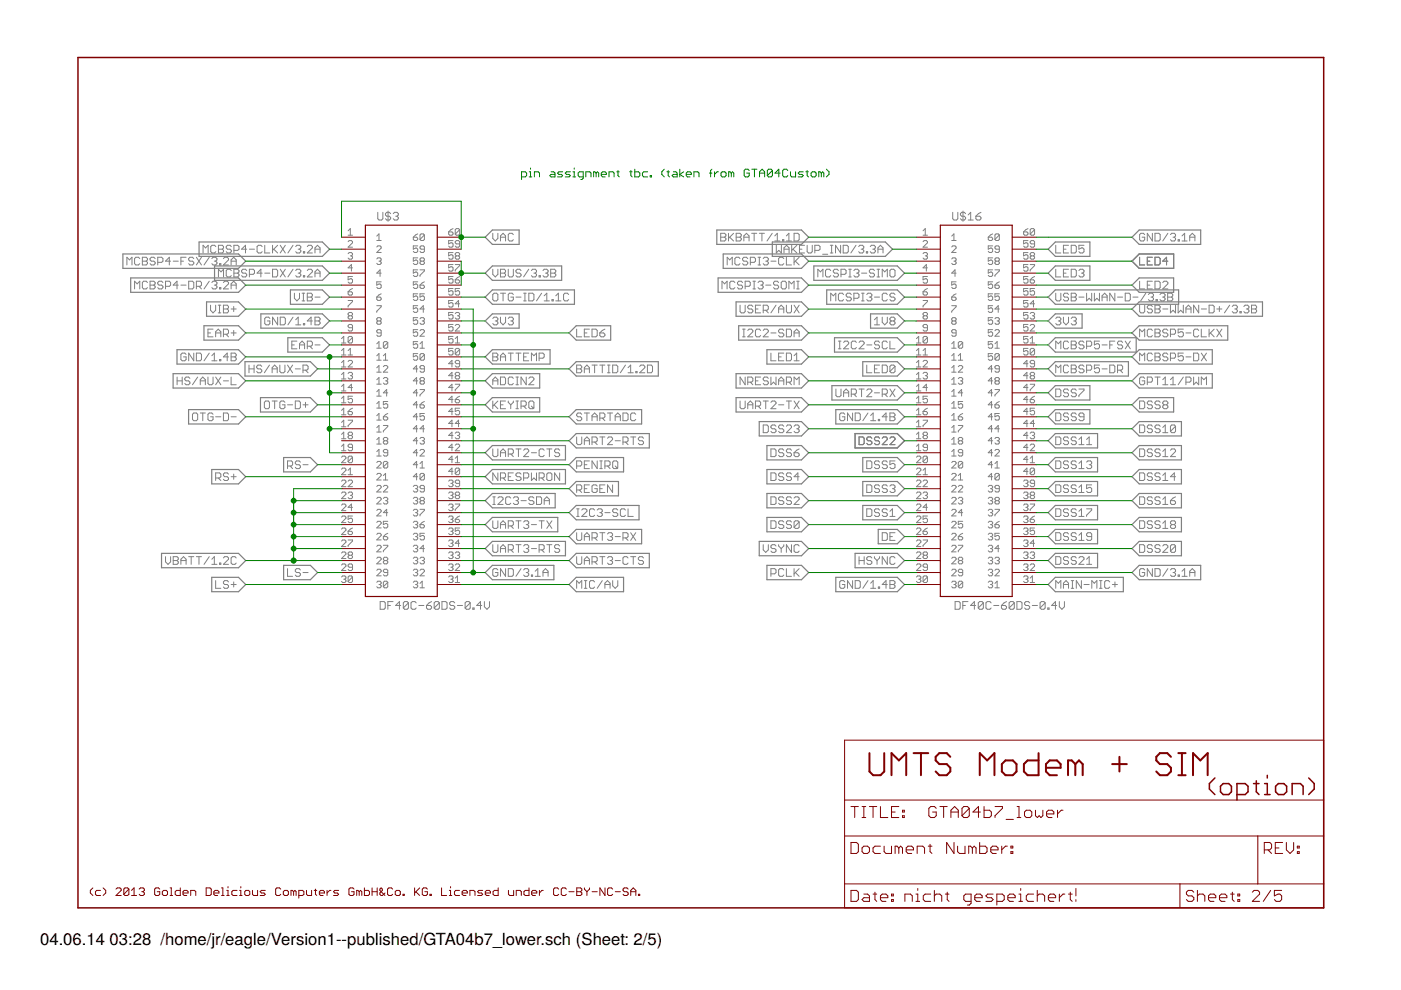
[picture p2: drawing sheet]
<svg xmlns="http://www.w3.org/2000/svg" width="297mm" height="210mm" viewBox="0 0 297 210" stroke-linecap="round" stroke-linejoin="round" font-family="sans-serif">
<defs><g id="words">
<g font-size="3.5">
<text x="8.5" y="200.4">04.06.14</text>
<text x="23.2" y="200.4">03:28 /home/jr/eagle/Version1--published/GTA04b7_lower.sch (Sheet: 2/5)</text>
</g>
</g></defs>
<g fill="none" stroke="#808080" stroke-width=".21">
<path d="M26.9 56.2v-1.7l.6 .6 .5-.6v1.7M29.6 54.8l-.2-.3h-.6l-.3 .3v1.1l.3 .3h.6l.2-.3M30.2 55.4h.8M30.2 54.5h.8l.3 .3v.3l-.3 .3 .3 .2v.3l-.3 .3h-.8zM31.3 59.9l-.3-.3h-.6l-.2 .3v1.1l.2 .3h.6l.3-.3M31.8 59.6h.8l.3 .3v.3l-.3 .3 .3 .2v.3l-.3 .3h-.8zM32.9 54.8l-.3-.3h-.5l-.3 .3v.3l.3 .3h.5l.3 .2v.3l-.3 .3h-.5l-.3-.3M33.4 55.6h.9l.2-.2v-.6l-.2-.3h-.9v1.7M34.5 59.9l-.2-.3h-.6l-.3 .3v.3l.3 .3h.6l.2 .2v.3l-.2 .3h-.6l-.3-.3M36.2 55.4h-1.1l.8-.9v1.7M36.7 55.4h1.1M38.4 55.4h.5"/>
<path d="M39.5 54.5h-1.1v1.7M40 59.6h.8l.3 .3v1.1l-.3 .3h-.8zM41.1 54.8l-.3-.3h-.5l-.3 .3v.3l.3 .3h.5l.3 .2v.3l-.3 .3h-.5l-.3-.3M41.6 54.5l1.1 1.7M42.7 54.5l-1.1 1.7M43.1 53.6v-1.6l.5 .6 .5-.6v1.6M44.4 59.6l-1.1 1.7M44.4 54.5l-1.1 1.7M44.9 54.8l.3-.3h.5l.3 .3v.3l-.3 .3M44.9 59.9l.3-.3h.5l.3 .3v.3l-.3 .3M45.4 55.4h.3M45.7 55.4l.3 .2v.3l-.3 .3h-.5l-.3-.3"/>
<path d="M45.8 52.3l-.3-.3h-.5l-.3 .3v1.1l.3 .2h.5l.3-.2M46.3 52.8h.8M46.3 52h.8l.3 .3v.3l-.3 .2 .3 .3v.3l-.3 .2h-.8zM46.3 58.7v-1.6l.6 .5 .5-.5v1.6M46.5 55.9h.3v.3h-.3zM47.4 54.8l.2-.3h.6l.3 .3v.3l-1.1 1.1h1.1M47.4 59.9l.2-.3h.6l.3 .3v.3l-1.1 1.1h1.1M49 55.4h1.1M49 56.2v-1.1l.6-.6 .5 .6v1.1M49 52.3l-.2-.3h-.6l-.2 .3v.3l.2 .2h.6l.2 .3v.3l-.2 .2h-.6l-.2-.2M49 57.4l-.2-.3h-.6l-.2 .3v1l.2 .3h.6l.2-.3M49.6 57.9h.8"/>
<path d="M49.6 53.1h.8l.3-.3v-.5l-.3-.3h-.8v1.6M49.6 57.1h.8l.3 .3v.2l-.3 .3 .3 .3v.2l-.3 .3h-.8zM52.3 57.4l-.3-.3h-.5l-.3 .3v.2l.3 .3h.5l.3 .3v.2l-.3 .3h-.5l-.3-.3M52.3 52.8h-1.1l.8-.8v1.6M52.9 52.8h1.1M52.9 58.2h.8l.3-.3v-.5l-.3-.3h-.8v1.6M55.6 57.9h-1.1l.8-.8v1.6M55.6 52.3l-.3-.3h-.5l-.3 .3v1.1l.3 .2h.5l.3-.2M56.1 57.9h1.1M56.1 52v1.6h1.1M57.8 57.1h.8l.3 .3v1l-.3 .3h-.8zM57.8 52v1.6"/>
<path d="M58 52.8l.9 .8M58.9 52l-1.1 1.1M59.4 57.1l1.1 1.6M59.4 52l1.1 1.6M60.5 57.1l-1.1 1.6M60.5 52l-1.1 1.6M62.1 57.1l-1.1 1.6M62.1 52l-1.1 1.6M62.7 52.3l.2-.3h.6l.3 .3v.3l-.3 .2M62.7 57.4l.2-.3h.6l.3 .3v.2l-.3 .3M63.2 57.9h.3M63.2 52.8h.3"/>
<path d="M63.5 52.8l.3 .3v.3l-.3 .2h-.6l-.2-.2M63.5 57.9l.3 .3v.2l-.3 .3h-.6l-.2-.3M64.3 53.4h.3v.2h-.3zM64.3 58.4h.3v.3h-.3zM65.2 52.3l.2-.3h.6l.2 .3v.3l-1 1h1M65.2 57.4l.2-.3h.6l.2 .3v.2l-1 1.1h1M66.8 57.9h1.1M66.8 52.8h1.1M66.8 53.6v-1l.5-.6 .6 .6v1M66.8 58.7v-1.1l.5-.5 .6 .5v1.1M73.8 51.2l.2-.2h.5l.2 .2v.3l-.9 .9h.9M73.8 48.9l.5-.4v1.4"/>
<path d="M73.8 49.9h.9M73.8 53.8l.2-.2h.5l.2 .2-.2 .5M74.3 54.3h.2M74.5 54.3l.2 .2-.2 .4h-.5l-.2-.2M74.7 58.6h-.9v.7l.5-.2 .4 .2v.5l-.2 .2h-.5l-.2-.2M74.7 56.8h-.9l.7-.7v1.4M79.9 50.1l.4-.5v1.4M79.9 51h.9M79.9 52.4l.2-.3h.5l.2 .3v.2l-.9 .9h.9M79.9 54.9l.2-.2h.5l.2 .2-.2 .5M80.1 45v1.4l.3 .3h.5l.3-.3v-1.4M80.3 55.4h.3"/>
<path d="M80.6 55.4l.2 .2-.2 .5h-.5l-.2-.3M80.8 59.8h-.9v.7l.7-.3 .2 .3v.4l-.2 .3h-.5l-.2-.3M80.8 57.9h-.9l.7-.7v1.4M82.3 44.7v2.2M82.8 45.3l-.3-.3h-.5l-.3 .3v.3l.3 .2h.5l.3 .3v.3l-.3 .3h-.5l-.3-.3M83.4 45.3l.3-.3h.5l.3 .3v.3l-.3 .2M83.9 45.8h.3M84.2 45.8l.3 .3v.3l-.3 .3h-.5l-.3-.3M87.6 50.3h.7l.3 .5-.3 .2h-.4l-.3-.2zM88.6 52.1h-1v.7l.5-.2 .5 .2v.5l-.3 .2h-.4l-.3-.2M88.6 54.7h-1v.7l.5-.3 .5 .3v.4l-.3 .3h-.4l-.3-.3M88.6 59.8h-1v.7l.5-.3 .5 .3v.4l-.3 .3h-.4l-.3-.3"/>
<path d="M88.6 57.2h-1v.7l.5-.2 .5 .2v.5l-.3 .2h-.4l-.3-.2M88.6 49.6l-1 .7M89 57.2h1v.2l-1 1v.2M89.3 55.4l-.3-.3 .3-.4h.4l.3 .2-.3 .5M89.3 55.4h.4M89.3 55.4l-.3 .2 .3 .5h.4l.3-.3-.3-.4M90 49.8v1l-.3 .2h-.4l-.3-.2M90 52.8h-.7l-.3-.2 .3-.5h.4l.3 .3v.9l-.3 .2h-.4l-.3-.2M90 49.8l-.3-.2h-.4l-.3 .2v1M90 59.8l-1 .7M90 49.8l-1 1M95.1 49.2h.7l.3 .4-.3 .3h-.4l-.3-.3z"/>
<path d="M96.1 58.6h-1v.7l.7-.2 .3 .2v.5l-.3 .2h-.4l-.3-.2M96.1 51h-1v.7l.7-.2 .3 .2v.5l-.3 .2h-.4l-.3-.2M96.1 53.6h-1v.7l.7-.3 .3 .3v.4l-.3 .2h-.4l-.3-.2M96.1 56.1h-1v.7l.7-.2 .3 .2v.5l-.3 .2h-.4l-.3-.2M96.1 48.5l-1 .7M96.5 59.3h.7l.3 .5-.3 .2h-.4l-.3-.2zM96.5 56.1h1v.2l-1 1v.2M96.8 54.3l-.3-.3 .3-.4h.4l.3 .2-.3 .5M96.8 54.3h.4M96.8 54.3l-.3 .2 .3 .4h.4l.3-.2-.3-.4M97.5 51.7h-.7l-.3-.2 .3-.5h.4l.3 .2v1l-.3 .2h-.4l-.3-.2M97.5 48.7v.9l-.3 .3h-.4l-.3-.3"/>
<path d="M97.5 58.6l-1 .7M97.5 48.7l-.3-.2h-.4l-.3 .2v.9M97.5 48.7l-1 .9M104.5 49.5v1l.5 .6 .6-.6v-1M104.5 57.1v1.1l.5 .5 .6-.5v-1.1M106.1 57.9h.8M106.1 50.3h1.1M106.1 51.1v-1.1l.6-.5 .5 .5v1.1M106.1 57.1h.8l.3 .3v.2l-.3 .3 .3 .3v.2l-.3 .3h-.8zM107.8 57.1v1.3l.2 .3h.6l.2-.3v-1.3M108.8 49.7l-.2-.2h-.6l-.2 .2v1.1l.2 .3h.6l.2-.3M110.5 57.4l-.3-.3h-.5l-.3 .3v.2l.3 .3h.5l.3 .3v.2l-.3 .3h-.5l-.3-.3"/>
<path d="M112.1 57.1l-1.1 1.6M112.7 57.4l.2-.3h.6l.2 .3v.2l-.2 .3M113.2 57.9h.3M113.5 57.9l.2 .3v.2l-.2 .3h-.6l-.2-.3M114.3 58.4h.3v.3h-.3zM115.1 57.4l.3-.3h.5l.3 .3v.2l-.3 .3M115.7 57.9h.2M115.9 57.9l.3 .3v.2l-.3 .3h-.5l-.3-.3M116.8 57.9h.8M116.8 57.1h.8l.2 .3v.2l-.2 .3 .2 .3v.2l-.2 .3h-.8zM152.8 49.5h.8l.3 .2v.3l-.3 .3 .3 .2v.3l-.3 .3h-.8zM152.8 50.3h.8"/>
<path d="M154.2 56.2v-1.7l.5 .6 .6-.6v1.7M154.5 49.5v1.6M154.7 50.3l.8 .8M155.5 49.5l-1 1M155.8 59.9l-.3-.3h-.5l-.3 .3v1.1l.3 .3h.5l.3-.3M156.1 49.5h.8l.3 .2v.3l-.3 .3 .3 .2v.3l-.3 .3h-.8zM156.1 50.3h.8M156.9 54.8l-.3-.3h-.5l-.3 .3v1.1l.3 .3h.5l.3-.3M157.4 59.9l-.2-.3h-.6l-.2 .3v.3l.2 .3h.6l.2 .2v.3l-.2 .3h-.6l-.2-.3M157.7 50.3h1.1M157.7 51.1v-1.1l.6-.5 .5 .5v1.1M158.5 54.8l-.2-.3h-.6l-.3 .3v.3l.3 .3h.6l.2 .2v.3l-.2 .3h-.6l-.3-.3"/>
<path d="M159.1 55.6h.8l.3-.2v-.6l-.3-.3h-.8v1.7M159.4 49.5h1M159.6 59.6h.6M159.9 49.5v1.6M159.9 59.6v1.7M160.7 59.9l.3-.3h.5l.3 .3v.3l-.3 .3M160.7 54.5h.6M160.7 56.2h.6M161 49.5h1.1M161 54.5v1.7M161.5 49.5v1.6M161.8 54.8l.3-.3h.5l.3 .3v.3l-.3 .3"/>
<path d="M162.3 55.4h.3M162.6 55.4l.3 .2v.3l-.3 .3h-.5l-.3-.3M163.4 55.4h1.1M163.7 49.5l-1.1 1.6M164.3 51.1h1.1M164.3 50l.5-.5v1.6M164.6 52v1.6l.5-.5 .6 .5v-1.6M165.1 59.9l-.3-.3h-.5l-.3 .3v.3l.3 .3h.5l.3 .2v.3l-.3 .3h-.5l-.3-.3M165.6 59.9l.3-.3h.6l.2 .3v1.1l-.2 .3h-.6l-.3-.3zM165.9 50.8h.3v.3h-.3zM166.2 54.8l-.3-.3h-.5l-.3 .3v1.1l.3 .3h.5l.3-.3M166.2 53.6v-1l.6-.6 .5 .6v1"/>
<path d="M166.2 52.8h1.1M166.7 51.1h1.1M166.7 50l.6-.5v1.6M166.7 54.5v1.7h1.1M167.9 52v1.6M168.1 52.8l.9 .8M168.4 49.5h.8l.2 .2v1.1l-.2 .3h-.8zM168.4 54.5v1.7M168.6 55.4l.8 .8M168.9 59.6h.5M169 52l-1.1 1.1M169.2 59.6v1.7"/>
<path d="M169.4 54.5l-1 1.1M169.5 52.8h.5M170.6 52h-1.1v1.6h1.1M171.1 52v1.4l.3 .2h.5l.3-.2v-1.4M172.8 53.1h.8l.3-.3v-.5l-.3-.3h-.8v1.6M173.4 58.7v-1.6l.5 .5 .6-.5v1.6M174.4 53.9h1.1M176 52h.6M176 53.6h.6M176.1 57.4l-.2-.3h-.6l-.3 .3v1l.3 .3h.6l.2-.3M176.3 52v1.6M177.8 57.4l-.3-.3h-.5l-.3 .3v.2l.3 .3h.5l.3 .3v.2l-.3 .3h-.5l-.3-.3"/>
<path d="M178.2 52v1.6l-1.1-1.6v1.6M178.3 58.2h.8l.3-.3v-.5l-.3-.3h-.8v1.6M178.8 52h.8l.3 .3v1.1l-.3 .2h-.8zM179.9 57.1h.6M179.9 58.7h.6M180.2 57.1v1.6M181 57.4l.3-.3h.5l.3 .3v.2l-.3 .3M181.5 52l-1.1 1.6M181.6 57.9h.2M181.8 57.9l.3 .3v.2l-.3 .3h-.5l-.3-.3M182.1 52.3l.2-.3h.6l.2 .3v.3l-.2 .2M182.6 52.8h.3"/>
<path d="M182.7 57.9h1.1M182.9 52.8l.2 .3v.3l-.2 .2h-.6l-.2-.2M183.7 53.4h.3v.2h-.3zM184.5 52.3l.3-.3h.5l.3 .3v.3l-.3 .2M185 52.8h.3M185.3 52.8l.3 .3v.3l-.3 .2h-.5l-.3-.2M185.4 57.4l-.3-.3h-.5l-.3 .3v.2l.3 .3h.5l.3 .3v.2l-.3 .3h-.5l-.3-.3M185.9 57.1h.6M185.9 58.7h.6M186.1 52.8h1.1M186.1 53.6v-1l.6-.6 .5 .6v1M186.2 57.1v1.6"/>
<path d="M187 58.7v-1.6l.6 .5 .5-.5v1.6M188.7 57.4l.3-.3h.5l.3 .3v1l-.3 .3h-.5l-.3-.3zM195.7 51.2l.2-.2h.5l.2 .2v.3l-.9 .9h.9M195.7 49.9h.9M195.7 53.8l.2-.2h.5l.2 .2-.2 .5M195.7 48.9l.5-.4v1.4M196.2 54.3h.2M196.4 54.3l.2 .2-.2 .4h-.5l-.2-.2M196.6 56.8h-.9l.7-.7v1.4M196.6 58.6h-.9v.7l.7-.2 .2 .2v.5l-.2 .2h-.5l-.2-.2M201.8 51h.9M201.8 52.4l.2-.3h.5l.2 .3v.2l-.9 .9h.9"/>
<path d="M201.8 54.9l.2-.2h.5l.2 .2-.2 .5M201.8 50.1l.4-.5v1.4M202 45v1.4l.3 .3h.5l.3-.3v-1.4M202.2 55.4h.3M202.5 55.4l.2 .2-.2 .5h-.5l-.2-.3M202.7 57.9h-.9l.7-.7v1.4M202.7 59.8h-.9v.7l.7-.3 .2 .3v.4l-.2 .3h-.5l-.2-.3M204.2 44.7v2.2M204.7 45.3l-.3-.3h-.5l-.3 .3v.3l.3 .2h.5l.3 .3v.3l-.3 .3h-.5l-.3-.3M205.3 46.7h1.1M205.3 45.6l.5-.6v1.7M206.9 45.8h.8l.3 .3v.3l-.3 .3h-.5l-.3-.3z"/>
<path d="M208 45l-1.1 .8M209.5 50.3h.7l.3 .5-.3 .2h-.4l-.3-.2zM210.5 52.1h-1v.7l.5-.2 .5 .2v.5l-.3 .2h-.4l-.3-.2M210.5 54.7h-1v.7l.5-.3 .5 .3v.4l-.3 .3h-.4l-.3-.3M210.5 59.8h-1v.7l.5-.3 .5 .3v.4l-.3 .3h-.4l-.3-.3M210.5 57.2h-1v.7l.5-.2 .5 .2v.5l-.3 .2h-.4l-.3-.2M210.5 49.6l-1 .7M210.9 57.2h1v.2l-1 1v.2M211.2 55.4l-.3-.3 .3-.4h.4l.3 .2-.3 .5M211.2 55.4h.4M211.2 55.4l-.3 .2 .3 .5h.4l.3-.3-.3-.4M211.9 49.8v1l-.3 .2h-.4l-.3-.2"/>
<path d="M211.9 52.8h-.7l-.3-.2 .3-.5h.4l.3 .3v.9l-.3 .2h-.4l-.3-.2M211.9 49.8l-.3-.2h-.4l-.3 .2v1M211.9 59.8l-1 .7M211.9 49.8l-1 1M217 49.2h.7l.3 .4-.3 .3h-.4l-.3-.3zM218 51h-1v.7l.7-.2 .3 .2v.5l-.3 .2h-.4l-.3-.2M218 53.6h-1v.7l.7-.3 .3 .3v.4l-.3 .2h-.4l-.3-.2M218 56.1h-1v.7l.7-.2 .3 .2v.5l-.3 .2h-.4l-.3-.2M218 58.6h-1v.7l.7-.2 .3 .2v.5l-.3 .2h-.4l-.3-.2M218 48.5l-1 .7M218.4 56.1h1v.2l-1 1v.2M218.4 59.3h.7l.3 .5-.3 .2h-.4l-.3-.2z"/>
<path d="M218.7 54.3l-.3-.3 .3-.4h.4l.3 .2-.3 .5M218.7 54.3h.4M218.7 54.3l-.3 .2 .3 .4h.4l.3-.2-.3-.4M219.4 51.7h-.7l-.3-.2 .3-.5h.4l.3 .2v1l-.3 .2h-.4l-.3-.2M219.4 48.7v.9l-.3 .3h-.4l-.3-.3M219.4 48.7l-.3-.2h-.4l-.3 .2v.9M219.4 58.6l-1 .7M219.4 48.7l-1 .9M223.8 52v1.6h1.1M223.8 57.1v1.6h1.1M225.5 57.9h.5M225.5 52.8h.5"/>
<path d="M226.5 52h-1v1.6h1M226.5 57.1h-1v1.6h1M227.1 57.1h.8l.3 .3v1l-.3 .3h-.8zM227.1 52h.8l.3 .3v1.1l-.3 .2h-.8zM228.7 57.4l.3-.3h.6l.2 .3v.2l-.2 .3M229.3 57.9h.3M229.6 57.9l.2 .3v.2l-.2 .3h-.6l-.3-.3M229.8 52h-1.1v.8l.6-.2h.3l.2 .2v.6l-.2 .2h-.6l-.3-.2M241.6 54.5v1.7h1.1M241.6 59.6v1.7h1.1M242.7 49.7l-.3-.2h-.5l-.3 .2v1.1l.3 .3h.5l.3-.3v-.5h-.6M243.2 55.4h.6"/>
<path d="M244.3 49.5v1.6l-1.1-1.6v1.6M244.3 54.5h-1.1v1.7h1.1M244.3 59.6h-1.1v1.7h1.1M244.9 49.5h.8l.3 .2v1.1l-.3 .3h-.8zM244.9 54.5h.8l.3 .3v1.1l-.3 .3h-.8zM244.9 59.6h.8l.3 .3v1.1l-.3 .3h-.8zM246.5 59.9l.3-.3h.5l.3 .3v.3l-1.1 1.1h1.1M247.6 55.4h-1.1l.8-.9v1.7M247.6 49.5l-1.1 1.6M248.2 49.7l.2-.2h.6l.2 .2v.3l-.2 .3M248.7 50.3h.3M249 50.3l.2 .2v.3l-.2 .3h-.6l-.2-.3"/>
<path d="M249.8 50.8h.3v.3h-.3zM250.6 51.1h1.1M250.6 50l.6-.5v1.6M252.2 50.3h1.1M252.2 51.1v-1.1l.6-.5 .5 .5v1.1M28.5 61.3v-1.7l.6 .6 .5-.6v1.7M31.8 60.5h.8M35.1 60.7h.8l.3-.2v-.6l-.3-.3h-.8v1.7M37.5 79.9v1.7M37.8 60.5h-1.1l.8-.9v1.7M38.4 60.5h1.1M38.6 79.9v1.7"/>
<path d="M39.5 75.1l-.3-.2h-.6l-.2 .2v1.1l.2 .3h.6l.3-.3v-.5h-.6M41.1 74.9v1.6l-1.1-1.6v1.6M41.6 74.9h.8l.3 .2v1.1l-.3 .3h-.8zM41.6 60.7h.8l.3-.2v-.6l-.3-.3h-.8v1.7M41.9 79.9l-1.1 1.7M42.2 60.7l.5 .6M44.1 70.6h.5M44.1 79.9v1.4l.3 .3h.5l.3-.3v-1.4M44.4 74.9l-1.1 1.6M44.6 64.7v1.1l.6 .5 .5-.5v-1.1M44.9 76.5h1.1M44.9 75.4l.5-.5v1.6"/>
<path d="M45.2 69.8h-1.1v1.6h1.1M45.4 60.5h.3M45.7 70.6h1.1M45.7 71.4v-1.1l.6-.5 .5 .5v1.1M45.7 60.5l.3 .2v.3l-.3 .3h-.5l-.3-.3M45.7 79.9l1.1 1.7M46.3 66.3h.5M46.3 64.7h.5M46.5 76.2h.3v.3h-.3zM46.5 61h.3v.3h-.3zM46.5 64.7v1.6M46.8 79.9l-1.1 1.7"/>
<path d="M47.4 64.7h.8l.3 .3v.3l-.3 .2 .3 .3v.3l-.3 .2h-.8zM47.4 70.9h.8l.3-.3v-.5l-.3-.3h-.8v1.6M47.4 65.5h.8M47.9 70.9l.6 .5M48.5 75.7h-1.1l.8-.8v1.6M49 70.6h1.1M49 65.5h1.1M49 60.5h1.1M49 74.9h.8l.3 .2v.3l-.3 .3 .3 .2v.3l-.3 .3h-.8zM49 75.7h.8M49 61.3v-1.1l.6-.6 .5 .6v1.1M49 79.9v1.7h1.1"/>
<path d="M49.6 65v1.1M49.6 70.1v1M52.8 78.2h1.1M52.8 77.4v1.6M53.9 77.4v1.6M55.5 77.7l-.3-.3h-.5l-.3 .3v.3l.3 .2h.5l.3 .3v.3l-.3 .2h-.5l-.3-.2M57.1 77.4l-1.1 1.6M57.2 67.5l-.2-.3h-.6l-.3 .3v1.1l.3 .3h.6l.2-.3v-.5h-.5M57.7 78.2h1.1M57.7 79v-1l.5-.6 .6 .6v1M58.9 67.2v1.7l-1.1-1.7v1.7M59.3 77.4v1.4l.3 .2h.5l.3-.2v-1.4"/>
<path d="M59.4 67.2h.8l.3 .3v1.1l-.3 .3h-.8zM61 77.4l1 1.6M61.9 73.1h.5M62 77.4l-1 1.6M62.1 67.2l-1.1 1.7M62.4 62.2v1l.5 .6 .6-.6v-1M62.6 78.2h1.1M62.7 68.9h1.1M62.7 67.8l.5-.6v1.7M62.9 72.3h-1v1.7h1M63.5 73.1h1.1M63.5 74v-1.1l.6-.6 .5 .6v1.1"/>
<path d="M64.1 62.2h.5M64.1 63.8h.5M64.2 78.5h.8l.3-.3v-.5l-.3-.3h-.8v1.6M64.3 68.6h.3v.3h-.3zM64.3 62.2v1.6M64.8 78.5l.5 .5M65.2 63h.8M65.2 73.4h.8l.2-.3v-.5l-.2-.3h-.8v1.7M65.2 62.2h.8l.2 .2v.3l-.2 .3 .2 .2v.3l-.2 .3h-.8zM65.7 73.4l.5 .6M66.2 68.1h-1l.8-.9v1.7M66.8 63h1.1"/>
<path d="M66.8 68.1h.8M66.8 67.2h.8l.3 .3v.3l-.3 .3 .3 .2v.3l-.3 .3h-.8zM66.8 73.1h1.1M72.4 76.9l.5-.5v1.4M72.4 71.8l.5-.5v1.4M72.4 74.3l.5-.4v1.4M72.4 79.4l.5-.4v1.3M72.4 72.7h.9M72.4 75.3h.9M72.4 77.8h.9M73.8 74.3l.5-.4v1.4M73.8 61.9h.7l.2 .4-.2 .3h-.5l-.2-.3z"/>
<path d="M73.8 63.7h.9v.2l-.9 1v.2M73.8 76.6l.2-.2h.5l.2 .2v.3l-.9 .9h.9M73.8 79.2l.2-.2h.5l.2 .2-.2 .5M73.8 75.3h.9M74 67l-.2-.3 .2-.4h.5l.2 .2-.2 .5M74 67l-.2 .2 .2 .4h.5l.2-.2-.2-.4M74 67h.5M74.3 79.7h.2M74.5 79.7l.2 .2-.2 .4h-.5l-.2-.2M74.7 69.5h-.7l-.2-.2 .2-.5h.5l.2 .2v1l-.2 .2h-.5l-.2-.2M74.7 71.6v.9l-.2 .2h-.5l-.2-.2M74.7 71.6l-.2-.3h-.5l-.2 .3v.9"/>
<path d="M74.7 61.2l-.9 .7M74.7 71.6l-.9 .9M79.9 72.9l.4-.5v1.4M79.9 75.4l.4-.4v1.4M79.9 78l.4-.5v1.4M79.9 63h.7l.2 .5-.2 .2h-.5l-.2-.2zM79.9 64.8h.9v.2l-.9 1v.2M79.9 73.8h.9M79.9 76.4h.9M79.9 78.9h.9M80.1 68.1l-.2-.3 .2-.4h.5l.2 .2-.2 .5M80.1 68.1l-.2 .2 .2 .4h.5l.2-.2-.2-.4"/>
<path d="M80.1 68.1h.5M80.8 70.6h-.7l-.2-.2 .2-.5h.5l.2 .2v1l-.2 .2h-.5l-.2-.2M80.8 62.3l-.9 .7M81.3 77.7l.2-.2h.5l.2 .2v.3l-.9 .9h.9M81.3 75.4l.4-.4v1.4M81.3 76.4h.9M82.2 72.7v.9l-.2 .2h-.5l-.2-.2M82.2 72.7l-.2-.3h-.5l-.2 .3v.9M82.2 72.7l-.9 .9M88.6 67.4h-1v.7l.5-.3 .5 .3v.4l-.3 .2h-.4l-.3-.2M88.6 72.4h-1v.7l.5-.2 .5 .2v.5l-.3 .2h-.4l-.3-.2M88.6 62.3h-1v.7l.5-.2 .5 .2v.5l-.3 .2h-.4l-.3-.2"/>
<path d="M88.6 64.8h-1v.7l.5-.2 .5 .2v.5l-.3 .2h-.4l-.3-.2M88.6 69.9h-1v.7l.5-.2 .5 .2v.5l-.3 .2h-.4l-.3-.2M88.6 75h-1v.7l.5-.3 .5 .3v.4l-.3 .3h-.4l-.3-.3M88.6 78.2h-1l.7-.7v1.4M89 60.5h.7l.3 .4-.3 .3h-.4l-.3-.3zM89 67.6l.3-.2h.4l.3 .2-.3 .5M89 70.1l.3-.2h.4l.3 .2v.3l-1 .9h1M89 73.8h1M89 72.9l.5-.5v1.4M89.5 68.1h.2M89.7 68.1l.3 .2-.3 .4h-.4l-.3-.2M90 62.3h-1v.7l.5-.2 .5 .2v.5l-.3 .2h-.4l-.3-.2"/>
<path d="M90 75.2v.9l-.3 .3h-.4l-.3-.3M90 78.2h-.7l-.3-.2 .3-.5h.4l.3 .2v1l-.3 .2h-.4l-.3-.2M90 65.5h-1l.7-.7v1.4M90 75.2l-.3-.2h-.4l-.3 .2v.9M90 75.2l-1 .9M96.1 61.2h-1v.7l.7-.3 .3 .3v.4l-.3 .3h-.4l-.3-.3M96.1 63.7h-1v.7l.7-.2 .3 .2v.5l-.3 .2h-.4l-.3-.2M96.1 66.3h-1v.7l.7-.3 .3 .3v.4l-.3 .2h-.4l-.3-.2M96.1 68.8h-1v.7l.7-.2 .3 .2v.5l-.3 .2h-.4l-.3-.2M96.1 71.3h-1v.7l.7-.2 .3 .2v.5l-.3 .2h-.4l-.3-.2M96.1 73.9h-1v.7l.7-.3 .3 .3v.4l-.3 .3h-.4l-.3-.3M96.1 79.7h-1l.7-.7v1.3"/>
<path d="M96.1 77.1h-1l.7-.7v1.4M96.5 66.5l.3-.2h.4l.3 .2-.3 .5M96.5 69l.3-.2h.4l.3 .2v.3l-1 .9h1M96.5 72.7h1M96.5 71.8l.5-.5v1.4M96.8 79.7l-.3 .2 .3 .4h.4l.3-.2-.3-.4M96.8 79.7l-.3-.3 .3-.4h.4l.3 .2-.3 .5M96.8 79.7h.4M97 67h.2M97.2 67l.3 .2-.3 .4h-.4l-.3-.2M97.5 61.2h-1v.7l.5-.3 .5 .3v.4l-.3 .3h-.4l-.3-.3M97.5 74.1v.9l-.3 .3h-.4l-.3-.3"/>
<path d="M97.5 77.1h-.7l-.3-.2 .3-.5h.4l.3 .2v1l-.3 .2h-.4l-.3-.2M97.5 64.4h-1l.7-.7v1.4M97.5 74.1l-.3-.2h-.4l-.3 .2v.9M97.5 74.1l-1 .9M104.5 74.9h.8l.3 .2v.3l-.3 .3 .3 .2v.3l-.3 .3h-.8zM104.5 67.5l.3-.3h.5l.3 .3v.3l-.3 .3M104.5 75.7h.8M104.8 62.2h.5l.3 .2v1.1l-.3 .3h-.5l-.3-.3v-1.1zM105 68.1h.3M105.3 68.1l.3 .2v.3l-.3 .3h-.5l-.3-.3M106.1 67.2v1.1l.6 .6 .5-.6v-1.1M106.1 76.5v-1.1l.6-.5 .5 .5v1.1"/>
<path d="M106.1 79.9h.8l.3 .3v1.1l-.3 .3h-.8zM106.1 75.7h1.1M106.1 62.2h1.1M106.7 62.2v1.6M107.8 67.5l.2-.3h.6l.2 .3v.3l-.2 .3M107.8 74.9h1M108.3 68.1h.3M108.3 74.9v1.6M108.6 68.1l.2 .2v.3l-.2 .3h-.6l-.2-.3M108.8 62.4l-.2-.2h-.6l-.2 .2v1.1l.2 .3h.6l.2-.3v-.5h-.5M109.4 63h1.1M109.4 74.9h1.1"/>
<path d="M109.4 79.9h.5M109.7 79.9v1.7M109.9 74.9v1.6M111 75.7h.6M111 62.2h.6M111 63.8h.6M111.3 62.2v1.6M111.6 79.9v1.7l-1.1-1.7v1.7M112.1 74.9h-1.1v1.6h1.1M112.1 62.2h.8l.3 .2v1.1l-.3 .3h-.8zM112.7 76.5v-1.6l.5 .5 .5-.5v1.6M114.3 75.9h.8l.3-.2v-.6l-.3-.2h-.8v1.6"/>
<path d="M114.8 62.2l-1.1 1.6M115.4 62.7l.5-.5v1.6M115.4 63.8h1.1M117 63.5h.3v.3h-.3zM117.8 63.8h1.1M117.8 62.7l.6-.5v1.6M120.6 62.4l-.3-.2h-.5l-.3 .2v1.1l.3 .3h.5l.3-.3M122.3 77.4h.8l.2 .3v.3l-.2 .2 .2 .3v.3l-.2 .2h-.8zM122.3 78.2h.8M122.3 69.8v1.6h1M123.9 70.6h.5M123.9 78.2h1.1"/>
<path d="M123.9 79v-1l.5-.6 .6 .6v1M125 69.8h-1.1v1.6h1.1M125.5 69.8h.8l.3 .3v1l-.3 .3h-.8zM125.5 77.4h1.1M126.1 77.4v1.6M127.2 70.6h.8l.2 .3v.2l-.2 .3h-.6l-.2-.3zM127.2 77.4h1M127.7 77.4v1.6M128.2 69.8l-.5 .3-.5 .5M128.8 79h.5M128.8 77.4h.5M129.1 77.4v1.6"/>
<path d="M129.9 77.4h.8l.3 .3v1.1l-.3 .2h-.8zM132.6 77.4l-1.1 1.6M133.2 78l.5-.6v1.6M133.2 79h1.1M134.8 78.8h.3v.2h-.3zM135.6 77.7l.3-.3h.5l.3 .3v.3l-1.1 1h1.1M137.3 77.4h.8l.2 .3v1.1l-.2 .2h-.8zM153.1 61.3v-1.7l.5 .6 .6-.6v1.7M156.9 64.7v1.4l.3 .2h.5l.3-.2v-1.4M157.4 71.4h.6M157.4 69.8h.6M157.7 69.8v1.6"/>
<path d="M158 79.9v1.7l-1.1-1.7v1.7M158 60.7h.8l.3-.2v-.6l-.3-.3h-.8v1.7M158.5 70.1l.3-.3h.5l.3 .3v.2l-1.1 1.1h1.1M159.6 65l-.3-.3h-.5l-.3 .3v.3l.3 .2h.5l.3 .3v.3l-.3 .2h-.5l-.3-.2M159.6 61.3h.6M160.2 65.5h.5M161.3 70.1l-.3-.3h-.6l-.2 .3v1l.2 .3h.6l.3-.3M161.3 60.5h.2M161.3 64.7h-1.1v1.6h1.1M161.3 79.9h-1.1v1.7h1.1M161.5 60.5l.3 .2v.3l-.3 .3h-.5l-.3-.3M161.8 70.1l.3-.3h.5l.3 .3v.2l-1.1 1.1h1.1"/>
<path d="M161.8 65.8h.8l.3-.3v-.5l-.3-.3h-.8v1.6M162.3 60.5h1.1M162.3 65.8l.6 .5M163.4 70.6h1.1M163.4 74.9v1.6h1.1M163.4 79.9v1.7l.6-.6 .5 .6v-1.7M164.5 64.7l-1.1 1.6M165.1 65.5h1.1M165.1 75.7h.5M165.1 66.3v-1l.5-.6 .6 .6v1M166.2 70.1l-.3-.3h-.5l-.3 .3v.2l.3 .3h.5l.3 .3v.2l-.3 .3h-.5l-.3-.3M166.2 74.9h-1.1v1.6h1.1"/>
<path d="M166.7 69.8h.8l.3 .3v1l-.3 .3h-.8zM166.7 74.9h.8l.3 .2v1.1l-.3 .3h-.8zM166.7 64.7v1.4l.3 .2h.5l.3-.2v-1.4M167.3 61.3v-1.7l.5 .6 .6-.6v1.7M168.4 70.6h1M168.4 76.5h1M168.4 64.7l1 1.6M168.4 71.4v-1.1l.5-.5 .5 .5v1.1M168.4 75.4l.5-.5v1.6M168.9 61.3h.5M169.4 64.7l-1 1.6M176.1 63.8v-1.6l.6 .5 .5-.5v1.6"/>
<path d="M177.8 74h.5M177.8 72.3h.5M178 72.3v1.7M178.9 72.6l.2-.3h.6l.2 .3v.3l-1 1.1h1M178.9 62.4l-.3-.2h-.6l-.2 .2v1.1l.2 .3h.6l.3-.3M180.5 62.4l-.3-.2h-.5l-.3 .2v.3l.3 .3h.5l.3 .2v.3l-.3 .3h-.5l-.3-.3M181 63.2h.8l.3-.2v-.6l-.3-.2h-.8v1.6M181.6 72.6l-.3-.3h-.5l-.3 .3v1.1l.3 .3h.5l.3-.3M182.1 72.6l.3-.3h.5l.3 .3v.3l-1.1 1.1h1.1M182.7 62.2h.5M182.7 63.8h.5M182.9 62.2v1.6"/>
<path d="M183.8 73.1h1M183.8 62.4l.2-.2h.6l.2 .2v.3l-.2 .3M183.8 77.4v1.6h1M184.3 63h.3M184.6 63l.2 .2v.3l-.2 .3h-.6l-.2-.3M185.4 63h1.1M185.4 78.2h.5M185.4 68.9h1.1M185.4 67.8l.5-.6v1.7M186.5 72.6l-.3-.3h-.5l-.3 .3v.3l.3 .2h.5l.3 .3v.3l-.3 .3h-.5l-.3-.3M186.5 77.4h-1.1v1.6h1.1M187 77.4h.9l.2 .3v1.1l-.2 .2h-.9z"/>
<path d="M187 67.2v1.1l.6 .6 .5-.6v-1.1M188.1 72.6l-.2-.3h-.6l-.3 .3v1.1l.3 .3h.6l.2-.3M188.1 62.4l-.2-.2h-.6l-.3 .2v1.1l.3 .3h.6l.2-.3M188.7 72.3v1.7h1.1M189 68.1h.5M189 68.1l-.3-.3v-.3l.3-.3h.5l.3 .3v.3l-.3 .3M189 68.1l-.3 .2v.3l.3 .3h.5l.3-.3v-.3l-.3-.2M189.8 62.4l-.3-.2h-.5l-.3 .2v.3l.3 .3h.5l.3 .2v.3l-.3 .3h-.5l-.3-.3M189.8 77.7v1.1l-.3 .2h-.5l-.3-.2M189.8 77.7l-.3-.3h-.5l-.3 .3v1.1M189.8 77.7l-1.1 1.1M194.3 72.7h.9"/>
<path d="M194.3 75.3h.9M194.3 77.8h.9M194.3 71.8l.5-.5v1.4M194.3 74.3l.5-.4v1.4M194.3 76.9l.5-.5v1.4M194.3 79.4l.5-.4v1.3M195.7 63.7h.9v.2l-.9 1v.2M195.7 61.9h.7l.2 .4-.2 .3h-.5l-.2-.3zM195.7 75.3h.9M195.7 76.6l.2-.2h.5l.2 .2v.3l-.9 .9h.9M195.7 79.2l.2-.2h.5l.2 .2-.2 .5M195.7 74.3l.5-.4v1.4"/>
<path d="M195.9 67l-.2-.3 .2-.4h.5l.2 .2-.2 .5M195.9 67l-.2 .2 .2 .4h.5l.2-.2-.2-.4M195.9 67h.5M196.2 79.7h.2M196.4 79.7l.2 .2-.2 .4h-.5l-.2-.2M196.6 69.5h-.7l-.2-.2 .2-.5h.5l.2 .2v1l-.2 .2h-.5l-.2-.2M196.6 71.6v.9l-.2 .2h-.5l-.2-.2M196.6 71.6l-.2-.3h-.5l-.2 .3v.9M196.6 61.2l-.9 .7M196.6 71.6l-.9 .9M201.8 63h.7l.2 .5-.2 .2h-.5l-.2-.2zM201.8 64.8h.9v.2l-.9 1v.2"/>
<path d="M201.8 73.8h.9M201.8 76.4h.9M201.8 78.9h.9M201.8 72.9l.4-.5v1.4M201.8 75.4l.4-.4v1.4M201.8 78l.4-.5v1.4M202 68.1l-.2-.3 .2-.4h.5l.2 .2-.2 .5M202 68.1l-.2 .2 .2 .4h.5l.2-.2-.2-.4M202 68.1h.5M202.7 70.6h-.7l-.2-.2 .2-.5h.5l.2 .2v1l-.2 .2h-.5l-.2-.2M202.7 62.3l-.9 .7M203.2 77.7l.2-.2h.5l.2 .2v.3l-.9 .9h.9"/>
<path d="M203.2 76.4h.9M203.2 75.4l.4-.4v1.4M204.1 72.7v.9l-.2 .2h-.5l-.2-.2M204.1 72.7l-.2-.3h-.5l-.2 .3v.9M204.1 72.7l-.9 .9M210.5 62.3h-1v.7l.5-.2 .5 .2v.5l-.3 .2h-.4l-.3-.2M210.5 64.8h-1v.7l.7-.2 .3 .2v.5l-.3 .2h-.4l-.3-.2M210.5 67.4h-1v.7l.5-.3 .5 .3v.4l-.3 .2h-.4l-.3-.2M210.5 69.9h-1v.7l.5-.2 .5 .2v.5l-.3 .2h-.4l-.3-.2M210.5 72.4h-1v.7l.5-.2 .5 .2v.5l-.3 .2h-.4l-.3-.2M210.5 75h-1v.7l.5-.3 .5 .3v.4l-.3 .3h-.4l-.3-.3M210.5 78.2h-1l.7-.7v1.4"/>
<path d="M210.9 60.5h.7l.3 .4-.3 .3h-.4l-.3-.3zM210.9 67.6l.3-.2h.4l.3 .2-.3 .5M210.9 70.1l.3-.2h.4l.3 .2v.3l-1 .9h1M210.9 73.8h1M210.9 72.9l.5-.5v1.4M211.4 68.1h.2M211.6 68.1l.3 .2-.3 .4h-.4l-.3-.2M211.9 62.3h-1v.7l.7-.2 .3 .2v.5l-.3 .2h-.4l-.3-.2M211.9 75.2v.9l-.3 .3h-.4l-.3-.3M211.9 78.2h-.7l-.3-.2 .3-.5h.4l.3 .2v1l-.3 .2h-.4l-.3-.2M211.9 75.2l-.3-.2h-.4l-.3 .2v.9M211.9 65.5h-1l.7-.7v1.4"/>
<path d="M211.9 75.2l-1 .9M218 61.2h-1v.7l.7-.3 .3 .3v.4l-.3 .3h-.4l-.3-.3M218 63.7h-1v.7l.7-.2 .3 .2v.5l-.3 .2h-.4l-.3-.2M218 66.3h-1v.7l.7-.3 .3 .3v.4l-.3 .2h-.4l-.3-.2M218 68.8h-1v.7l.7-.2 .3 .2v.5l-.3 .2h-.4l-.3-.2M218 71.3h-1v.7l.7-.2 .3 .2v.5l-.3 .2h-.4l-.3-.2M218 73.9h-1v.7l.7-.3 .3 .3v.4l-.3 .3h-.4l-.3-.3M218 79.7h-1l.7-.7v1.3M218 77.1h-1l.7-.7v1.4M218.4 66.5l.3-.2h.4l.3 .2-.3 .5M218.4 69l.3-.2h.4l.3 .2v.3l-1 .9h1M218.4 72.7h1"/>
<path d="M218.4 71.8l.5-.5v1.4M218.7 79.7l-.3 .2 .3 .4h.4l.3-.2-.3-.4M218.7 79.7l-.3-.3 .3-.4h.4l.3 .2-.3 .5M218.7 79.7h.4M218.9 67h.2M219.1 67l.3 .2-.3 .4h-.4l-.3-.2M219.4 61.2h-1v.7l.5-.3 .5 .3v.4l-.3 .3h-.4l-.3-.3M219.4 74.1v.9l-.3 .3h-.4l-.3-.3M219.4 77.1h-.7l-.3-.2 .3-.5h.4l.3 .2v1l-.3 .2h-.4l-.3-.2M219.4 74.1l-.3-.2h-.4l-.3 .2v.9M219.4 64.4h-1l.7-.7v1.4M219.4 74.1l-1 .9"/>
<path d="M223.8 67.5l.3-.3h.5l.3 .3v.3l-.3 .3M223.8 62.2v1.3l.3 .3h.5l.3-.3v-1.3M223.8 74v-1.7l.6 .6 .5-.6v1.7M223.8 79v-1.6l.6 .6 .5-.6v1.6M224.4 68.1h.2M224.6 68.1l.3 .2v.3l-.3 .3h-.5l-.3-.3M225.5 67.2v1.1l.5 .6 .5-.6v-1.1M226.5 62.4l-.2-.2h-.6l-.2 .2v.3l.2 .3h.6l.2 .2v.3l-.2 .3h-.6l-.2-.3M226.5 72.6l-.2-.3h-.6l-.2 .3v1.1l.2 .3h.6l.2-.3M226.5 77.7l-.2-.3h-.6l-.2 .3v1.1l.2 .2h.6l.2-.2M227.1 63h.8M227.1 78.2h.8"/>
<path d="M227.1 67.5l.3-.3h.5l.3 .3v.3l-.3 .3M227.1 72.3h.8l.3 .3v.3l-.3 .2 .3 .3v.3l-.3 .3h-.8zM227.1 73.1h.8M227.1 62.2h.8l.3 .2v.3l-.3 .3 .3 .2v.3l-.3 .3h-.8zM227.1 77.4h.8l.3 .3v.3l-.3 .2 .3 .3v.3l-.3 .2h-.8zM227.6 68.1h.3M227.9 68.1l.3 .2v.3l-.3 .3h-.5l-.3-.3M228.7 63h1.1M229.8 77.7l-.2-.3h-.6l-.3 .3v.3l.3 .2h.6l.2 .3v.3l-.2 .2h-.6l-.3-.2M229.8 72.6l-.2-.3h-.6l-.3 .3v.3l.3 .2h.6l.2 .3v.3l-.2 .3h-.6l-.3-.3M230.4 73.4h.8l.3-.3v-.5l-.3-.3h-.8v1.7M230.4 78.5h.8l.3-.3v-.5l-.3-.3h-.8v1.6"/>
<path d="M230.4 62.2v1.6l.5-.6 .6 .6v-1.6M232 62.2v1.6l.6-.6 .5 .6v-1.6M233.1 72.3h-1.1v.8l.6-.2h.2l.3 .2v.6l-.3 .3h-.5l-.3-.3M233.1 77.4h-1.1v.8l.6-.2h.2l.3 .2v.6l-.3 .2h-.5l-.3-.2M233.7 63h1M233.7 78.2h1M233.7 73.1h1M233.7 63.8v-1.1l.5-.5 .5 .5v1.1M235.3 73.1h.5M235.3 77.4h.8l.3 .3v1.1l-.3 .2h-.8zM236.4 72.3h-1.1v1.7M236.4 62.2v1.6l-1.1-1.6v1.6"/>
<path d="M236.9 63h1.1M236.9 78.5h.8l.3-.3v-.5l-.3-.3h-.8v1.6M237.5 78.5l.5 .5M238 72.6l-.3-.3h-.5l-.3 .3v.3l.3 .2h.5l.3 .3v.3l-.3 .3h-.5l-.3-.3M238.6 62.2h.8l.2 .2v1.1l-.2 .3h-.8zM238.6 72.3l1 1.7M239.6 72.3l-1 1.7M240.2 63h1.1M241.6 71.4v-1.6l.5 .5 .6-.5v1.6M241.6 64.7v1.4l.3 .2h.5l.3-.2v-1.4M241.6 76.5v-1.6l.5 .5 .6-.5v1.6M242.9 62.2l-1 1.6"/>
<path d="M243.2 60.5h.6M243.5 62.4l.3-.2h.5l.3 .2v.3l-.3 .3M244 63h.3M244.3 63l.3 .2v.3l-.3 .3h-.5l-.3-.3M244.3 65l-.2-.3h-.6l-.3 .3v.3l.3 .2h.6l.2 .3v.3l-.2 .2h-.6l-.3-.2M244.3 75.1l-.2-.2h-.6l-.3 .2v1.1l.3 .3h.6l.2-.3M244.3 70.1l-.2-.3h-.6l-.3 .3v1l.3 .3h.6l.2-.3M244.9 70.6h.8M244.9 65.5h.8M244.9 74.9h.8l.3 .2v.3l-.3 .3 .3 .2v.3l-.3 .3h-.8zM244.9 64.7h.8l.3 .3v.3l-.3 .2 .3 .3v.3l-.3 .2h-.8zM244.9 69.8h.8l.3 .3v.2l-.3 .3 .3 .3v.2l-.3 .3h-.8z"/>
<path d="M244.9 75.7h.8M244.9 79.9h1.1M245.1 63.5h.3v.3h-.3zM245.4 79.9v1.7M245.9 62.4l.3-.2h.5l.3 .2v.3l-.3 .3M246.5 63h.2M246.5 65.5h1.1M246.7 63l.3 .2v.3l-.3 .3h-.5l-.3-.3M247.6 63h.8M247.6 62.2h.8l.2 .2v.3l-.2 .3 .2 .2v.3l-.2 .3h-.8zM247.6 70.1l-.3-.3h-.5l-.3 .3v.2l.3 .3h.5l.3 .3v.2l-.3 .3h-.5l-.3-.3M247.6 75.1l-.3-.2h-.5l-.3 .2v.3l.3 .3h.5l.3 .2v.3l-.3 .3h-.5l-.3-.3"/>
<path d="M248.2 64.7v1.6l.5-.5 .5 .5v-1.6M248.2 70.9h.8l.2-.3v-.5l-.2-.3h-.8v1.6M248.2 75.9h.8l.2-.2v-.6l-.2-.2h-.8v1.6M249.8 64.7v1.6l.5-.5 .6 .5v-1.6M250.9 74.9h-1.1v.8l.5-.3h.3l.3 .3v.5l-.3 .3h-.5l-.3-.3M250.9 69.8h-1.1v.8l.5-.3h.3l.3 .3v.5l-.3 .3h-.5l-.3-.3M250.9 79.9l-1.1 1.7M251.4 70.6h1.1M251.4 65.5h1.1M251.4 75.7h1.1M251.4 66.3v-1l.6-.6 .5 .6v1M253.1 79.9v1.7l.5-.6 .5 .6v-1.7"/>
<path d="M253.1 74.9h.8l.2 .2v1.1l-.2 .3h-.8zM254.1 70.1l-.2-.3h-.6l-.2 .3v1l.2 .3h.6l.2-.3M254.1 64.7v1.6l-1-1.6v1.6M254.7 65.5h1.1M254.7 69.8v1.6h1.1M254.7 74.9l1.1 1.6M255.8 74.9l-1.1 1.6M256.3 64.7h.9l.2 .3v1.1l-.2 .2h-.9zM256.3 69.8v1.6M256.6 70.6l.8 .8M257.4 69.8l-1.1 1.1M258 65.5h1.1"/>
<path d="M258 69.8l1.1 1.6M258.5 65v1.1M259.1 69.8l-1.1 1.6M260.7 64.7l-1.1 1.6M261.3 65l.2-.3h.6l.2 .3v.3l-.2 .2M261.8 65.5h.3M262.1 65.5l.2 .3v.3l-.2 .2h-.6l-.2-.2M262.9 66.1h.3v.2h-.3zM263.7 65l.3-.3h.5l.3 .3v.3l-.3 .2M264.2 65.5h.3M264.5 65.5l.3 .3v.3l-.3 .2h-.5l-.3-.2M265.3 65.5h.9"/>
<path d="M265.3 64.7h.9l.2 .3v.3l-.2 .2 .2 .3v.3l-.2 .2h-.9zM37.5 80.8h1.1M40.3 80.2l-.3-.3h-.5l-.3 .3v.3l.3 .3h.5l.3 .2v.3l-.3 .3h-.5l-.3-.3M40.8 87.8l.3-.2h.5l.3 .2v1.1l-.3 .3h-.5l-.3-.3zM42.5 80.8h1M42.5 87.6h1M42.5 81.6v-1.1l.5-.6 .5 .6v1.1M43 87.6v1.6M45.2 87.8l-.3-.2h-.5l-.3 .2v1.1l.3 .3h.5l.3-.3v-.5h-.6M45.7 88.4h1.1M47.4 80.8h1.1M47.4 87.6h.8l.3 .2v1.1l-.3 .3h-.8z"/>
<path d="M49 88.4h1.1M56.3 85h.6l.2 .3v1.1l-.2 .3h-.6l-.3-.3v-1.1zM57.7 85h1.1M58.2 85v1.7M60.4 85.3l-.3-.3h-.5l-.3 .3v1.1l.3 .3h.5l.3-.3v-.6h-.5M61 85.8h1M61 98.8h.8l.2-.3v-.5l-.2-.3h-.8v1.7M61.5 98.8l.5 .6M62.6 85h.8l.3 .3v1.1l-.3 .3h-.8zM63.7 98l-.3-.3h-.5l-.3 .3v.3l.3 .2h.5l.3 .3v.3l-.3 .3h-.5l-.3-.3M64.2 98.5h1.1M64.2 85.8h1.1"/>
<path d="M64.8 85.3v1.1M72.4 81.9l.5-.4v1.4M72.4 84.5l.5-.5v1.4M72.4 87l.5-.4v1.3M72.4 89.6l.5-.5v1.4M72.4 92.1l.5-.5v1.4M72.4 94.6l.5-.4v1.4M72.4 80.3h.9M72.4 82.9h.9M72.4 85.4h.9M72.4 87.9h.9M72.4 96.9l.2-.2h.5l.2 .2v.3l-.9 .9h.9"/>
<path d="M72.4 90.5h.9M72.4 99.5l.2-.2h.5l.2 .2v.2l-.9 .9h.9M72.4 93h.9M72.4 95.6h.9M73.8 99.7l.5-.4v1.3M73.8 87.2h.7l.2 .5-.2 .2h-.5l-.2-.2zM73.8 89.1h.9v.2l-.9 1v.2M74 92.3l-.2-.2 .2-.5h.5l.2 .3-.2 .4M74 92.3l-.2 .3 .2 .4h.5l.2-.2-.2-.5M74 92.3h.5M74.7 84h-.9v.7l.5-.2 .4 .2v.5l-.2 .2h-.5l-.2-.2M74.7 94.9h-.7l-.2-.3 .2-.4h.5l.2 .2v.9l-.2 .3h-.5l-.2-.3"/>
<path d="M74.7 96.9v1l-.2 .2h-.5l-.2-.2M74.7 82.2h-.9l.7-.7v1.4M74.7 96.9l-.2-.2h-.5l-.2 .2v1M74.7 86.6l-.9 .6M74.7 96.9l-.9 1M79.9 80.5l.4-.4v1.3M79.9 83.1l.4-.5v1.4M79.9 85.6l.4-.5v1.4M79.9 88.1l.4-.4v1.4M79.9 90.7l.4-.5v1.4M79.9 93.2l.4-.4v1.3M79.9 95.8l.4-.5v1.4"/>
<path d="M79.9 98.1l.2-.3h.5l.2 .3v.2l-.9 .9h.9M79.9 81.4h.9M79.9 84h.9M79.9 86.5h.9M79.9 89.1h.9M79.9 91.6h.9M79.9 94.1h.9M79.9 96.7h.9M81.3 80.3l.2-.2h.5l.2 .2-.2 .5M81.3 88.4h.7l.2 .4-.2 .3h-.5l-.2-.3zM81.3 90.2h.9v.2l-.9 1v.2M81.5 93.5l-.2-.3 .2-.4h.5l.2 .2-.2 .5"/>
<path d="M81.5 93.5l-.2 .2 .2 .4h.5l.2-.2-.2-.4M81.5 93.5h.5M81.7 80.8h.3M82 80.8l.2 .2-.2 .4h-.5l-.2-.2M82.2 85.1h-.9v.7l.4-.2 .5 .2v.5l-.2 .2h-.5l-.2-.2M82.2 96h-.7l-.2-.2 .2-.5h.5l.2 .2v1l-.2 .2h-.5l-.2-.2M82.2 98.1v.9l-.2 .2h-.5l-.2-.2M82.2 98.1l-.2-.3h-.5l-.2 .3v.9M82.2 83.3h-.9l.7-.7v1.4M82.2 87.7l-.9 .7M82.2 98.1l-.9 .9M88.6 80.8h-1l.7-.7v1.3"/>
<path d="M88.6 83.3h-1l.7-.7v1.4M88.6 88.4h-1l.7-.7v1.4M88.6 93.5h-1l.7-.7v1.3M88.6 96h-1l.7-.7v1.4M88.6 85.8h-1l.7-.7v1.4M88.6 90.9h-1l.7-.7v1.4M88.6 98.5h-1l.7-.7v1.4M89 85.8h.7l.3 .5-.3 .2h-.4l-.3-.2zM89 93l.3-.2h.4l.3 .2-.3 .5M89 95.5l.3-.2h.4l.3 .2v.3l-1 .9h1M89 99.2h1M89 98.3l.5-.5v1.4"/>
<path d="M89 82.6h1v.2l-1 1v.2M89.3 80.8l-.3 .2 .3 .4h.4l.3-.2-.3-.4M89.3 80.8l-.3-.3 .3-.4h.4l.3 .2-.3 .5M89.3 80.8h.4M89.5 93.5h.2M89.7 93.5l.3 .2-.3 .4h-.4l-.3-.2M90 87.7h-1v.7l.5-.3 .5 .3v.4l-.3 .3h-.4l-.3-.3M90 90.9h-1l.7-.7v1.4M90 85.1l-1 .7M96.1 82.2h-1l.7-.7v1.4M96.1 87.2h-1l.7-.6v1.3M96.1 92.3h-1l.7-.7v1.4"/>
<path d="M96.1 94.9h-1l.7-.7v1.4M96.1 99.9h-1l.7-.6v1.3M96.1 84.7h-1l.7-.7v1.4M96.1 89.8h-1l.7-.7v1.4M96.1 97.4h-1l.7-.7v1.4M96.5 81.5h1v.2l-1 1v.2M96.5 84.7h.7l.3 .5-.3 .2h-.4l-.3-.2zM96.5 91.9l.3-.3h.4l.3 .3-.3 .4M96.5 94.4l.3-.2h.4l.3 .2v.2l-1 1h1M96.5 98.1h1M96.5 97.2l.5-.5v1.4M97 92.3h.2"/>
<path d="M97.2 92.3l.3 .3-.3 .4h-.4l-.3-.2M97.5 86.6h-1v.6l.5-.2 .5 .2v.5l-.3 .2h-.4l-.3-.2M97.5 99.5l-.3-.2h-.4l-.3 .2v.9M97.5 99.5v.9l-.3 .2h-.4l-.3-.2M97.5 99.5l-1 .9M97.5 89.8h-1l.7-.7v1.4M97.5 84l-1 .7M104.5 80.8h1.1M104.5 95.2v1.3l.3 .3h.5l.3-.3v-1.3M104.5 81.6v-1.1l.5-.6 .6 .6v1.1M104.5 85v1.7M104.8 85.8l.8 .9"/>
<path d="M105.6 85l-1.1 1.1M106.1 96.8v-1.1l.6-.5 .5 .5v1.1M106.1 96h1.1M106.1 85.8h.6M107.2 85h-1.1v1.7h1.1M107.8 85v.3l.5 .5M107.8 96.3h.8l.2-.3v-.5l-.2-.3h-.8v1.6M108.3 85.8v.9M108.3 96.3l.5 .5M108.8 80.2l-.2-.3h-.6l-.2 .3v1.1l.2 .3h.6l.2-.3M108.8 85v.3l-.5 .5M109.4 85h.5"/>
<path d="M109.4 86.7h.5M109.4 81.6h.5M109.4 95.2h1.1M109.7 85v1.7M109.9 95.2v1.6M110.5 86.1h.8l.3-.3v-.5l-.3-.3h-.8v1.7M111 95.5l.3-.3h.5l.3 .3v.2l-1.1 1.1h1.1M111 86.1l.6 .6M112.1 80.2l.3-.3h.5l.3 .3v.3l-1.1 1.1h1.1M112.1 85.3l.3-.3h.5l.3 .3v1.1l-.3 .3h-.5l-.3-.3zM112.6 86.1l.6 .6M112.7 96h1"/>
<path d="M115.4 95.5l-.3-.3h-.5l-.3 .3v1l.3 .3h.5l.3-.3M115.9 95.2h1.1M116.5 95.2v1.6M118.7 95.5l-.3-.3h-.6l-.2 .3v.2l.2 .3h.6l.3 .3v.2l-.3 .3h-.6l-.2-.3M122.3 92.6v1.4l.2 .3h.6l.2-.3v-1.4M122.3 98.8h.8l.2-.3v-.5l-.2-.3h-.8v1.7M123.3 87.8l-.2-.2h-.6l-.2 .2v.3l.2 .3h.6l.2 .2v.3l-.2 .3h-.6l-.2-.3M123.9 93.5h1.1M123.9 98.5h.5M123.9 87.6h1.1M123.9 94.3v-1.1l.5-.6 .6 .6v1.1M124.4 87.6v1.6"/>
<path d="M125 97.7h-1.1v1.7h1.1M125.5 88.4h1.1M125.5 89.2v-1.1l.6-.5 .5 .5v1.1M125.5 93.7h.8l.3-.2v-.6l-.3-.3h-.8v1.7M126.1 93.7l.5 .6M126.6 97.7v1.7l-1.1-1.7v1.7M127.2 88.6h.8l.2-.2v-.6l-.2-.2h-.8v1.6M127.2 97.7h.5M127.2 99.4h.5M127.2 92.6h1M127.4 97.7v1.7M127.7 92.6v1.7"/>
<path d="M127.7 88.6l.5 .6M128.2 98.8h.9l.2-.3v-.5l-.2-.3h-.9v1.7M128.8 92.9l.3-.3h.5l.3 .3v.3l-1.1 1.1h1.1M128.8 87.6h1.1M128.8 98.8l.5 .6M129.3 87.6v1.6M129.9 98l.3-.3h.5l.3 .3v1.1l-.3 .3h-.5l-.3-.3zM130.4 88.4h1.1M130.4 93.5h1.1M130.4 98.8l.6 .6M130.4 89.2v-1.1l.6-.5 .5 .5v1.1M132.1 93.7h.8l.3-.2v-.6l-.3-.3h-.8v1.7"/>
<path d="M132.1 87.6h.8l.3 .2v1.1l-.3 .3h-.8zM132.6 93.7l.6 .6M133.7 92.6h1.1M134.3 92.6v1.7M134.8 87.8l-.3-.2h-.5l-.3 .2v1.1l.3 .3h.5l.3-.3M136.4 92.9l-.2-.3h-.6l-.3 .3v.3l.3 .3h.6l.2 .2v.3l-.2 .3h-.6l-.3-.3M156.9 85v1.4l.3 .3h.5l.3-.3v-1.4M158.5 85.8h1.1M158.5 81h.8l.3-.2v-.6l-.3-.3h-.8v1.7M158.5 86.7v-1.1l.6-.6 .5 .6v1.1M159.1 81l.5 .6M160.2 80.8h.5"/>
<path d="M160.2 86.1h.8l.3-.3v-.5l-.3-.3h-.8v1.7M160.7 86.1l.6 .6M161.8 90.1h.8l.3 .3v1.1l-.3 .2h-.8zM161.8 85h1.1M162.3 85v1.7M162.9 80.2l-.3-.3h-.5l-.3 .3v.3l.3 .3h.5l.3 .2v.3l-.3 .3h-.5l-.3-.3M163.4 85.3l.3-.3h.6l.2 .3v.3l-1.1 1.1h1.1M163.4 95.2h.9l.2 .3v1l-.2 .3h-.9zM164.5 90.4l-.2-.3h-.6l-.3 .3v.2l.3 .3h.6l.2 .3v.3l-.2 .2h-.6l-.3-.2M165.1 80.8h1.1M165.1 85.8h1.1M165.1 81.6v-1.1l.5-.6 .6 .6v1.1"/>
<path d="M166.2 95.5l-.3-.3h-.5l-.3 .3v.2l.3 .3h.5l.3 .3v.2l-.3 .3h-.5l-.3-.3M166.2 90.4l-.3-.3h-.5l-.3 .3v.2l.3 .3h.5l.3 .3v.3l-.3 .2h-.5l-.3-.2M166.7 90.4l.3-.3h.5l.3 .3v.2l-1.1 1.1h1.1M166.7 81h.8l.3-.2v-.6l-.3-.3h-.8v1.7M166.7 85h1.1M167.3 85v1.7M167.3 81l.5 .6M167.8 95.5l-.3-.3h-.5l-.3 .3v.2l.3 .3h.5l.3 .3v.2l-.3 .3h-.5l-.3-.3M168.4 96h.8l.2 .3v.2l-.2 .3h-.6l-.2-.3zM168.4 81.6v-1.7l.5 .6 .5-.6v1.7M168.4 90.4l.2-.3h.6l.2 .3v.2l-.2 .3M168.4 85l1 1.7"/>
<path d="M168.9 90.9h.3M169.2 90.9l.2 .3v.3l-.2 .2h-.6l-.2-.2M169.4 95.2l-1 .8M169.4 85l-1 1.7M177.2 82.5v1.3l.3 .3h.5l.3-.3v-1.3M178.9 83.3h1M178.9 84.1v-1.1l.5-.5 .5 .5v1.1M179.1 87.8l-.2-.2h-.6l-.3 .2v1.1l.3 .3h.6l.2-.3v-.5h-.5M180.5 83.6h.8l.3-.3v-.5l-.3-.3h-.8v1.6M180.8 87.6v1.6l-1.1-1.6v1.6M181 83.6l.6 .5M181.3 87.6h.8l.3 .2v1.1l-.3 .3h-.8z"/>
<path d="M182.1 92.6h.8l.3 .3v1.1l-.3 .3h-.8zM182.1 82.5h1.1M182.7 82.5v1.6M183.8 82.8l.2-.3h.6l.2 .3v.2l-1 1.1h1M183.8 97.7h.8l.2 .3v1.1l-.2 .3h-.8zM184 87.6l-1.1 1.6M184.6 88.1l.5-.5v1.6M184.6 89.2h1.1M184.8 92.9l-.2-.3h-.6l-.2 .3v.3l.2 .3h.6l.2 .2v.3l-.2 .3h-.6l-.2-.3M185.4 83.3h1.1M186.2 88.9h.3v.3h-.3zM186.5 98l-.3-.3h-.5l-.3 .3v.3l.3 .2h.5l.3 .3v.3l-.3 .3h-.5l-.3-.3"/>
<path d="M186.5 92.9l-.3-.3h-.5l-.3 .3v.3l.3 .3h.5l.3 .2v.3l-.3 .3h-.5l-.3-.3M187 92.9l.3-.3h.6l.2 .3v.3l-1.1 1.1h1.1M187 83.6h.9l.2-.3v-.5l-.2-.3h-.9v1.6M187.6 83.6l.5 .5M188.1 88.4h-1.1l.9-.8v1.6M188.1 98l-.2-.3h-.6l-.3 .3v.3l.3 .2h.6l.2 .3v.3l-.2 .3h-.6l-.3-.3M188.7 88.4h.8M188.7 87.6h.8l.3 .2v.3l-.3 .3 .3 .2v.3l-.3 .3h-.8zM188.7 92.9l.3-.3h.5l.3 .3v.3l-1.1 1.1h1.1M188.7 82.5l1.1 1.6M189.8 97.7h-1.1v.8l.5-.2h.3l.3 .2v.6l-.3 .3h-.5l-.3-.3M189.8 82.5l-1.1 1.6"/>
<path d="M194.3 80.3h.9M194.3 82.9h.9M194.3 85.4h.9M194.3 87.9h.9M194.3 90.5h.9M194.3 93h.9M194.3 95.6h.9M194.3 99.5l.2-.2h.5l.2 .2v.2l-.9 .9h.9M194.3 96.9l.2-.2h.5l.2 .2v.3l-.9 .9h.9M194.3 81.9l.5-.4v1.4M194.3 84.5l.5-.5v1.4M194.3 87l.5-.4v1.3"/>
<path d="M194.3 89.6l.5-.5v1.4M194.3 92.1l.5-.5v1.4M194.3 94.6l.5-.4v1.4M195.7 87.2h.7l.2 .5-.2 .2h-.5l-.2-.2zM195.7 89.1h.9v.2l-.9 1v.2M195.7 99.7l.5-.4v1.3M195.9 92.3l-.2 .3 .2 .4h.5l.2-.2-.2-.5M195.9 92.3l-.2-.2 .2-.5h.5l.2 .3-.2 .4M195.9 92.3h.5M196.6 84h-.9v.7l.7-.2 .2 .2v.5l-.2 .2h-.5l-.2-.2M196.6 82.2h-.9l.7-.7v1.4M196.6 94.9h-.7l-.2-.3 .2-.4h.5l.2 .2v.9l-.2 .3h-.5l-.2-.3"/>
<path d="M196.6 96.9v1l-.2 .2h-.5l-.2-.2M196.6 96.9l-.2-.2h-.5l-.2 .2v1M196.6 86.6l-.9 .6M196.6 96.9l-.9 1M201.8 81.4h.9M201.8 84h.9M201.8 86.5h.9M201.8 89.1h.9M201.8 91.6h.9M201.8 94.1h.9M201.8 96.7h.9M201.8 98.1l.2-.3h.5l.2 .3v.2l-.9 .9h.9"/>
<path d="M201.8 80.5l.4-.4v1.3M201.8 83.1l.4-.5v1.4M201.8 85.6l.4-.5v1.4M201.8 88.1l.4-.4v1.4M201.8 90.7l.4-.5v1.4M201.8 93.2l.4-.4v1.3M201.8 95.8l.4-.5v1.4M203.2 80.3l.2-.2h.5l.2 .2-.2 .5M203.2 88.4h.7l.2 .4-.2 .3h-.5l-.2-.3zM203.2 90.2h.9v.2l-.9 1v.2M203.4 93.5l-.2-.3 .2-.4h.5l.2 .2-.2 .5M203.4 93.5l-.2 .2 .2 .4h.5l.2-.2-.2-.4"/>
<path d="M203.4 93.5h.5M203.6 80.8h.3M203.9 80.8l.2 .2-.2 .4h-.5l-.2-.2M204.1 85.1h-.9v.7l.4-.2 .5 .2v.5l-.2 .2h-.5l-.2-.2M204.1 96h-.7l-.2-.2 .2-.5h.5l.2 .2v1l-.2 .2h-.5l-.2-.2M204.1 98.1v.9l-.2 .2h-.5l-.2-.2M204.1 83.3h-.9l.7-.7v1.4M204.1 98.1l-.2-.3h-.5l-.2 .3v.9M204.1 87.7l-.9 .7M204.1 98.1l-.9 .9M210.5 80.8h-1l.7-.7v1.3M210.5 83.3h-1l.7-.7v1.4"/>
<path d="M210.5 88.4h-1l.7-.7v1.4M210.5 93.5h-1l.7-.7v1.3M210.5 96h-1l.7-.7v1.4M210.5 98.5h-1l.7-.7v1.4M210.5 90.9h-1l.7-.7v1.4M210.5 85.8h-1l.7-.7v1.4M210.9 85.8h.7l.3 .5-.3 .2h-.4l-.3-.2zM210.9 93l.3-.2h.4l.3 .2-.3 .5M210.9 95.5l.3-.2h.4l.3 .2v.3l-1 .9h1M210.9 99.2h1M210.9 82.6h1v.2l-1 1v.2M210.9 98.3l.5-.5v1.4"/>
<path d="M211.2 80.8l-.3 .2 .3 .4h.4l.3-.2-.3-.4M211.2 80.8l-.3-.3 .3-.4h.4l.3 .2-.3 .5M211.2 80.8h.4M211.4 93.5h.2M211.6 93.5l.3 .2-.3 .4h-.4l-.3-.2M211.9 87.7h-1v.7l.7-.3 .3 .3v.4l-.3 .3h-.4l-.3-.3M211.9 90.9h-1l.7-.7v1.4M211.9 85.1l-1 .7M218 82.2h-1l.7-.7v1.4M218 87.2h-1l.7-.6v1.3M218 92.3h-1l.7-.7v1.4M218 94.9h-1l.7-.7v1.4"/>
<path d="M218 99.9h-1l.7-.6v1.3M218 97.4h-1l.7-.7v1.4M218 89.8h-1l.7-.7v1.4M218 84.7h-1l.7-.7v1.4M218.4 81.5h1v.2l-1 1v.2M218.4 84.7h.7l.3 .5-.3 .2h-.4l-.3-.2zM218.4 91.9l.3-.3h.4l.3 .3-.3 .4M218.4 94.4l.3-.2h.4l.3 .2v.2l-1 1h1M218.4 98.1h1M218.4 97.2l.5-.5v1.4M218.9 92.3h.2M219.1 92.3l.3 .3-.3 .4h-.4l-.3-.2"/>
<path d="M219.4 86.6h-1v.6l.5-.2 .5 .2v.5l-.3 .2h-.4l-.3-.2M219.4 99.5l-.3-.2h-.4l-.3 .2v.9M219.4 99.5v.9l-.3 .2h-.4l-.3-.2M219.4 89.8h-1l.7-.7v1.4M219.4 84l-1 .7M219.4 99.5l-1 .9M223.8 97.7h.8l.3 .3v1.1l-.3 .3h-.8zM223.8 92.6h.8l.3 .3v1.1l-.3 .3h-.8zM223.8 87.6h.8l.3 .2v1.1l-.3 .3h-.8zM223.8 82.5h.8l.3 .3v1l-.3 .3h-.8zM226.5 82.8l-.2-.3h-.6l-.2 .3v.2l.2 .3h.6l.2 .3v.2l-.2 .3h-.6l-.2-.3M226.5 87.8l-.2-.2h-.6l-.2 .2v.3l.2 .3h.6l.2 .2v.3l-.2 .3h-.6l-.2-.3"/>
<path d="M226.5 92.9l-.2-.3h-.6l-.2 .3v.3l.2 .3h.6l.2 .2v.3l-.2 .3h-.6l-.2-.3M226.5 98l-.2-.3h-.6l-.2 .3v.3l.2 .2h.6l.2 .3v.3l-.2 .3h-.6l-.2-.3M228.2 82.8l-.3-.3h-.5l-.3 .3v.2l.3 .3h.5l.3 .3v.2l-.3 .3h-.5l-.3-.3M228.2 87.8l-.3-.2h-.5l-.3 .2v.3l.3 .3h.5l.3 .2v.3l-.3 .3h-.5l-.3-.3M228.2 92.9l-.3-.3h-.5l-.3 .3v.3l.3 .3h.5l.3 .2v.3l-.3 .3h-.5l-.3-.3M228.2 98l-.3-.3h-.5l-.3 .3v.3l.3 .2h.5l.3 .3v.3l-.3 .3h-.5l-.3-.3M228.7 82.5h1.1v.3l-1.1 1v.3M228.7 99.4h1.1M228.7 94.3h1.1M228.7 93.2l.6-.6v1.7M228.7 98.3l.6-.6v1.7M229.8 88.4h-.8l-.3-.3v-.3l.3-.2h.6l.2 .2v1.1l-.2 .3h-.6l-.3-.3"/>
<path d="M230.4 98l.3-.3h.5l.3 .3v.3l-.3 .2M230.4 94.3h1.1M230.4 93.2l.5-.6v1.7M230.9 98.5h.3M231.2 98.5l.3 .3v.3l-.3 .3h-.5l-.3-.3M241.6 95.2h.8l.3 .3v1l-.3 .3h-.8zM241.6 90.1h.8l.3 .3v1.1l-.3 .2h-.8zM241.6 85h.8l.3 .3v1.1l-.3 .3h-.8zM242.7 80.2l-.3-.3h-.5l-.3 .3v1.1l.3 .3h.5l.3-.3v-.5h-.6M243.2 81h.9l.2-.2v-.6l-.2-.3h-.9v1.7M244.3 95.5l-.2-.3h-.6l-.3 .3v.2l.3 .3h.6l.2 .3v.2l-.2 .3h-.6l-.3-.3M244.3 90.4l-.2-.3h-.6l-.3 .3v.2l.3 .3h.6l.2 .3v.3l-.2 .2h-.6l-.3-.2"/>
<path d="M244.3 85.3l-.2-.3h-.6l-.3 .3v.3l.3 .2h.6l.2 .3v.3l-.2 .3h-.6l-.3-.3M246 95.5l-.3-.3h-.5l-.3 .3v.2l.3 .3h.5l.3 .3v.2l-.3 .3h-.5l-.3-.3M246 90.4l-.3-.3h-.5l-.3 .3v.2l.3 .3h.5l.3 .3v.3l-.3 .2h-.5l-.3-.2M246 85.3l-.3-.3h-.5l-.3 .3v.3l.3 .2h.5l.3 .3v.3l-.3 .3h-.5l-.3-.3M246.5 81.6h1.1M246.5 80.5l.6-.6v1.7M246.5 90.6l.6-.5v1.6M246.5 95.7l.6-.5v1.6M246.5 91.7h1.1M246.5 96.8h1.1M246.8 85.8h.5M246.8 85.8l-.3-.2v-.3l.3-.3h.5l.3 .3v.3l-.3 .2"/>
<path d="M246.8 85.8l-.3 .3v.3l.3 .3h.5l.3-.3v-.3l-.3-.3M248.2 95.5l.2-.3h.6l.2 .3v.2l-1 1.1h1M248.2 81.6h1M248.2 80.5l.5-.6v1.7M249.2 90.4v1.1l-.2 .2h-.6l-.2-.2M249.2 90.4l-.2-.3h-.6l-.2 .3v1.1M249.2 90.4l-1 1.1M251.4 81h.8l.3-.2v-.6l-.3-.3h-.8v1.7M254.7 81.6v-1.7l.5 .6 .6-.6v1.7M35.1 118v1.1l.5 .6 .6-.6v-1.1M36.7 118.9h.8M36.7 118h.8l.3 .3v.3l-.3 .3 .3 .2v.3l-.3 .3h-.8z"/>
<path d="M38.4 119.7v-1.1l.5-.6 .6 .6v1.1M38.4 118.9h1.1M40 118h1.1M40.5 118v1.7M41.6 118h1.1M42.2 118v1.7M44.4 118l-1.1 1.7M44.9 118.6l.5-.6v1.7M44.9 119.7h1.1M45.7 101.3h.8l.3-.2v-.6l-.3-.2h-.8v1.6M46.3 101.3l.5 .6M46.5 119.4h.3v.3h-.3z"/>
<path d="M47.4 118.3l.2-.3h.6l.3 .3v.3l-1.1 1.1h1.1M48.5 100.5l-.3-.2h-.6l-.2 .2v.3l.2 .3h.6l.3 .2v.3l-.3 .3h-.6l-.2-.3M49 101.1h1.1M49.6 100.5v1.1M50.1 118.3l-.3-.3h-.5l-.3 .3v1.1l.3 .3h.5l.3-.3M72.4 102l.2-.2h.5l.2 .2v.3l-.9 .9h.9M72.4 104.6l.2-.3h.5l.2 .3v.2l-.9 .9h.9M72.4 107.1l.2-.2h.5l.2 .2v.2l-.9 1h.9M72.4 109.6l.2-.2h.5l.2 .2v.3l-.9 .9h.9M72.4 112.2l.2-.2h.5l.2 .2v.2l-.9 .9h.9M72.4 114.7l.2-.2h.5l.2 .2v.3l-.9 .9h.9M72.4 117.3l.2-.3h.5l.2 .3v.2l-.9 .9h.9"/>
<path d="M72.4 119.8l.2-.2h.5l.2 .2v.2l-.9 1h.9M73.8 102l.2-.2h.5l.2 .2v.3l-.9 .9h.9M73.8 104.6l.2-.3h.5l.2 .3-.2 .4M73.8 112.6h.7l.2 .5-.2 .2h-.5l-.2-.2zM73.8 114.5h.9v.2l-.9 1v.2M73.8 100.6h.9M74 117.7l-.2-.2 .2-.5h.5l.2 .3-.2 .4M74 117.7l-.2 .3 .2 .4h.5l.2-.2-.2-.5M74 117.7h.5M74.3 105h.2M74.5 105l.2 .3-.2 .4h-.5l-.2-.2M74.7 109.4h-.9v.7l.5-.2 .4 .2v.5l-.2 .2h-.5l-.2-.2"/>
<path d="M74.7 107.6h-.9l.7-.7v1.4M74.7 112l-.9 .6M79.9 100.6l.2-.2h.5l.2 .2v.2l-.9 1h.9M79.9 103.1l.2-.2h.5l.2 .2v.3l-.9 .9h.9M79.9 105.7l.2-.2h.5l.2 .2v.2l-.9 .9h.9M79.9 108.2l.2-.2h.5l.2 .2v.3l-.9 .9h.9M79.9 110.8l.2-.3h.5l.2 .3v.2l-.9 .9h.9M79.9 113.3l.2-.2h.5l.2 .2v.2l-.9 1h.9M79.9 115.8l.2-.2h.5l.2 .2v.3l-.9 .9h.9M79.9 118.4l.2-.2h.5l.2 .2v.2l-.9 .9h.9M81.3 103.1l.2-.2h.5l.2 .2v.3l-.9 .9h.9M81.3 105.7l.2-.2h.5l.2 .2-.2 .5"/>
<path d="M81.3 113.8h.7l.2 .4-.2 .3h-.5l-.2-.3zM81.3 115.6h.9v.2l-.9 1v.2M81.3 100.8l.4-.4v1.4M81.3 101.8h.9M81.5 118.9l-.2-.3 .2-.4h.5l.2 .2-.2 .5M81.5 118.9l-.2 .2 .2 .4h.5l.2-.2-.2-.4M81.5 118.9h.5M81.7 106.2h.3M82 106.2l.2 .2-.2 .4h-.5l-.2-.2M82.2 110.5h-.9v.7l.4-.2 .5 .2v.5l-.2 .2h-.5l-.2-.2M82.2 108.7h-.9l.7-.7v1.4M82.2 113.1l-.9 .7"/>
<path d="M87.6 105.7l.3-.2h.4l.3 .2-.3 .5M87.6 103.1l.3-.2h.4l.3 .2-.3 .5M87.6 108.2l.3-.2h.4l.3 .2-.3 .5M87.6 110.8l.3-.3h.4l.3 .3-.3 .4M87.6 113.3l.3-.2h.4l.3 .2-.3 .5M87.6 115.8l.3-.2h.4l.3 .2-.3 .5M87.6 118.4l.3-.2h.4l.3 .2-.3 .5M88.1 106.2h.2M88.1 108.7h.2M88.1 113.8h.2M88.1 118.9h.2M88.1 116.3h.2"/>
<path d="M88.1 111.2h.2M88.1 103.6h.2M88.3 106.2l.3 .2-.3 .4h-.4l-.3-.2M88.3 103.6l.3 .2-.3 .5h-.4l-.3-.2M88.3 118.9l.3 .2-.3 .4h-.4l-.3-.2M88.3 108.7l.3 .2-.3 .5h-.4l-.3-.2M88.3 111.2l.3 .3-.3 .4h-.4l-.3-.2M88.3 113.8l.3 .2-.3 .5h-.4l-.3-.3M88.3 116.3l.3 .2-.3 .5h-.4l-.3-.2M88.6 101.1h-1l.7-.7v1.4M89 111.2h.7l.3 .5-.3 .2h-.4l-.3-.2zM89 108h1v.2l-1 1v.2"/>
<path d="M89 118.4l.3-.2h.4l.3 .2-.3 .5M89.3 106.2l-.3 .2 .3 .4h.4l.3-.2-.3-.4M89.3 106.2l-.3-.3 .3-.4h.4l.3 .2-.3 .5M89.3 106.2h.4M89.5 118.9h.2M89.7 118.9l.3 .2-.3 .4h-.4l-.3-.2M90 100.6v.9l-.3 .3h-.4l-.3-.3M90 100.6l-.3-.2h-.4l-.3 .2v.9M90 103.6h-.7l-.3-.2 .3-.5h.4l.3 .2v1l-.3 .2h-.4l-.3-.2M90 113.1h-1v.7l.5-.3 .5 .3v.4l-.3 .3h-.4l-.3-.3M90 116.3h-1l.7-.7v1.4M90 110.5l-1 .7"/>
<path d="M90 100.6l-1 .9M95.1 102l.3-.2h.4l.3 .2-.3 .5M95.1 104.6l.3-.3h.4l.3 .3-.3 .4M95.1 107.1l.3-.2h.4l.3 .2-.3 .5M95.1 109.6l.3-.2h.4l.3 .2-.3 .5M95.1 112.2l.3-.2h.4l.3 .2-.3 .4M95.1 114.7l.3-.2h.4l.3 .2-.3 .5M95.1 117.3l.3-.3h.4l.3 .3-.3 .4M95.1 119.8l.3-.2h.4l.3 .2-.3 .5M95.6 105h.2M95.6 107.6h.2M95.6 112.6h.2"/>
<path d="M95.6 117.7h.2M95.6 115.2h.2M95.6 110.1h.2M95.6 102.5h.2M95.8 102.5l.3 .2-.3 .5h-.4l-.3-.2M95.8 105l.3 .3-.3 .4h-.4l-.3-.2M95.8 107.6l.3 .2-.3 .5h-.4l-.3-.3M95.8 110.1l.3 .2-.3 .5h-.4l-.3-.2M95.8 112.6l.3 .3-.3 .4h-.4l-.3-.2M95.8 115.2l.3 .2-.3 .5h-.4l-.3-.2M95.8 117.7l.3 .3-.3 .4h-.4l-.3-.2M96.5 106.9h1v.2l-1 .9v.3"/>
<path d="M96.5 110.1h.7l.3 .5-.3 .2h-.4l-.3-.2zM96.5 117.3l.3-.3h.4l.3 .3-.3 .4M96.5 119.8l.3-.2h.4l.3 .2v.2l-1 1h1M96.8 105l-.3-.2 .3-.5h.4l.3 .3-.3 .4M96.8 105l-.3 .3 .3 .4h.4l.3-.2-.3-.5M96.8 105h.4M97 117.7h.2M97.2 117.7l.3 .3-.3 .4h-.4l-.3-.2M97.5 102.5h-.7l-.3-.2 .3-.5h.4l.3 .2v1l-.3 .2h-.4l-.3-.2M97.5 112h-1v.6l.5-.2 .5 .2v.5l-.3 .2h-.4l-.3-.2M97.5 109.4l-1 .7M97.5 115.2h-1l.7-.7v1.4"/>
<path d="M104.5 110.4v1.4l.3 .2h.5l.3-.2v-1.4M104.5 115.5v1.3l.3 .3h.5l.3-.3v-1.3M104.5 107h.5M104.5 105.3h.5M104.8 105.3v1.7M105.6 100.3v1.6l-1.1-1.6v1.6M105.6 105.6l.2-.3h.6l.3 .3v.3l-1.1 1.1h1.1M106.1 116.3h1.1M106.1 111.2h1.1M106.1 101.3h.8l.3-.2v-.6l-.3-.2h-.8v1.6M106.1 112v-1l.6-.6 .5 .6v1M106.1 117.1v-1.1l.6-.5 .5 .5v1.1"/>
<path d="M106.7 101.3l.5 .6M107.8 101.1h.5M107.8 111.5h.8l.2-.3v-.5l-.2-.3h-.8v1.6M107.8 116.6h.8l.2-.3v-.5l-.2-.3h-.8v1.6M108.3 105.6l-.3-.3h-.5l-.3 .3v1.1l.3 .3h.5l.3-.3M108.3 116.6l.5 .5M108.3 111.5l.5 .5M108.8 100.3h-1v1.6h1M108.8 105.6l.3-.3h.6l.2 .3v.3l-.2 .3M109.4 106.2h.3M109.4 110.4h1.1M109.4 115.5h1.1"/>
<path d="M109.7 106.2l.2 .2v.3l-.2 .3h-.6l-.3-.3M109.9 110.4v1.6M109.9 115.5v1.6M110.5 106.2h1.1M110.5 100.5l-.3-.2h-.5l-.3 .2v.3l.3 .3h.5l.3 .2v.3l-.3 .3h-.5l-.3-.3M111 110.7l.3-.3h.5l.3 .3v.3l-.3 .2M111 101.3h.8l.3-.2v-.6l-.3-.2h-.8v1.6M111 115.8l.3-.3h.5l.3 .3v.2l-.3 .3M111.6 116.3h.2M111.6 111.2h.2M111.8 111.2l.3 .3v.3l-.3 .2h-.5l-.3-.2M111.8 116.3l.3 .3v.2l-.3 .3h-.5l-.3-.3"/>
<path d="M112.7 116.3h1M112.7 111.2h1M112.7 100.3v1.6l.5-.6 .5 .6v-1.6M113.2 105.6l-.3-.3h-.5l-.3 .3v.3l.3 .3h.5l.3 .2v.3l-.3 .3h-.5l-.3-.3M113.7 105.3h.9l.2 .3v1.1l-.2 .3h-.9zM114.3 116.6h.8l.3-.3v-.5l-.3-.3h-.8v1.6M114.3 101.3h.8l.3-.2v-.6l-.3-.2h-.8v1.6M114.3 110.4h1.1M114.8 116.6l.6 .5M114.8 110.4v1.6M114.8 101.3l.6 .6M115.4 106.2h1.1"/>
<path d="M115.4 107v-1.1l.5-.6 .6 .6v1.1M115.9 100.5l.3-.2h.6l.2 .2v1.1l-.2 .3h-.6l-.3-.3zM115.9 115.5h1.1M115.9 110.4l1.1 1.6M116.5 115.5v1.6M117 110.4l-1.1 1.6M118.7 115.8l-.3-.3h-.6l-.2 .3v.2l.2 .3h.6l.3 .3v.2l-.3 .3h-.6l-.2-.3M118.7 100.3v1.6l-1.1-1.6v1.6M122.3 118v1.4l.2 .3h.6l.2-.3v-1.4M122.3 103.9h.8l.2-.3v-.5l-.2-.3h-.8v1.6M122.3 112.9v1.4l.2 .3h.6l.2-.3v-1.4M122.3 109.5h.5"/>
<path d="M122.3 107.9h.5M122.5 107.9v1.6M122.8 103.9l.5 .5M123.3 108.1l.3-.2h.6l.2 .2v.3l-1.1 1.1h1.1M123.9 113.8h1.1M123.9 118.9h1.1M123.9 103.6h.5M123.9 114.6v-1.1l.5-.6 .6 .6v1.1M123.9 119.7v-1.1l.5-.6 .6 .6v1.1M125 102.8h-1.1v1.6h1.1M125.5 114h.8l.3-.2v-.6l-.3-.3h-.8v1.7M125.5 119.1h.8l.3-.2v-.6l-.3-.3h-.8v1.7"/>
<path d="M126.1 108.1l-.3-.2h-.6l-.2 .2v1.1l.2 .3h.6l.3-.3M126.1 119.1l.5 .6M126.1 114l.5 .6M126.6 103.1l-.3-.3h-.5l-.3 .3v1.1l.3 .2h.5l.3-.2v-.6h-.5M126.6 108.1l.3-.2h.5l.3 .2v.3l-.3 .3M127.2 108.7h.2M127.2 103.6h.5M127.2 118h1M127.2 112.9h1M127.4 108.7l.3 .3v.2l-.3 .3h-.5l-.3-.3M127.7 112.9v1.7M127.7 118v1.7"/>
<path d="M128.2 108.7h1.1M128.2 102.8h-1v1.6h1M128.8 118.3l.3-.3h.5l.3 .3v.3l-.3 .3M128.8 113.2l.3-.3h.5l.3 .3v.3l-.3 .3M129.3 113.8h.3M129.3 118.9h.3M129.6 118.9l.3 .2v.3l-.3 .3h-.5l-.3-.3M129.6 113.8l.3 .2v.3l-.3 .3h-.5l-.3-.3M129.9 102.8v1.6l-1.1-1.6v1.6M130.4 113.8h1.1M130.4 118.9h1.1M131 108.1l-.3-.2h-.5l-.3 .2v.3l.3 .3h.5l.3 .3v.2l-.3 .3h-.5l-.3-.3"/>
<path d="M132.1 114h.8l.3-.2v-.6l-.3-.3h-.8v1.7M132.6 108.1l-.3-.2h-.5l-.3 .2v1.1l.3 .3h.5l.3-.3M132.6 114l.6 .6M133.2 118.3l-.3-.3h-.5l-.3 .3v1.1l.3 .3h.5l.3-.3M133.2 107.9v1.6h1.1M133.7 118h1.1M133.7 112.9l1.1 1.7M134.3 118v1.7M134.8 112.9l-1.1 1.7M136.4 118.3l-.2-.3h-.6l-.3 .3v.3l.3 .3h.6l.2 .2v.3l-.2 .3h-.6l-.3-.3M161.8 115.5v1.1l.5 .5 .6-.5v-1.1M163.4 100.3h.9l.2 .2v1.1l-.2 .3h-.9z"/>
<path d="M163.4 105.3h.9l.2 .3v1.1l-.2 .3h-.9zM163.4 110.4h.9l.2 .3v1.1l-.2 .2h-.9zM164.5 115.8l-.2-.3h-.6l-.3 .3v.2l.3 .3h.6l.2 .3v.2l-.2 .3h-.6l-.3-.3M165.1 115.5v.3l.5 .5M165.6 116.3v.8M166.2 105.6l-.3-.3h-.5l-.3 .3v.3l.3 .3h.5l.3 .2v.3l-.3 .3h-.5l-.3-.3M166.2 110.7l-.3-.3h-.5l-.3 .3v.3l.3 .2h.5l.3 .3v.3l-.3 .2h-.5l-.3-.2M166.2 100.5l-.3-.2h-.5l-.3 .2v.3l.3 .3h.5l.3 .2v.3l-.3 .3h-.5l-.3-.3M166.2 115.5v.3l-.6 .5M167.8 105.6l-.3-.3h-.5l-.3 .3v.3l.3 .3h.5l.3 .2v.3l-.3 .3h-.5l-.3-.3M167.8 110.7l-.3-.3h-.5l-.3 .3v.3l.3 .2h.5l.3 .3v.3l-.3 .2h-.5l-.3-.2M167.8 100.5l-.3-.2h-.5l-.3 .2v.3l.3 .3h.5l.3 .2v.3l-.3 .3h-.5l-.3-.3"/>
<path d="M167.8 115.5v1.6l-1.1-1.6v1.6M168.4 105.6l.2-.3h.6l.2 .3v.3l-1 1.1h1M169.4 101.1h-1l.8-.8v1.6M169.4 115.8l-.2-.3h-.6l-.2 .3v1l.2 .3h.6l.2-.3M169.4 110.7l-.2-.3h-.6l-.2 .3v1.1M169.4 110.7v1.1l-.2 .2h-.6l-.2-.2M169.4 110.7l-1 1.1M182.1 118.9h1.1M182.1 118v1.7M183.2 118v1.7M183.8 102.8h.8l.2 .3v1.1l-.2 .2h-.8zM183.8 107.9h.8l.2 .2v1.1l-.2 .3h-.8z"/>
<path d="M184.8 118.3l-.2-.3h-.6l-.2 .3v.3l.2 .3h.6l.2 .2v.3l-.2 .3h-.6l-.2-.3M185.4 118v.3l.5 .6M185.9 118.9v.8M186.5 108.1l-.3-.2h-.5l-.3 .2v.3l.3 .3h.5l.3 .3v.2l-.3 .3h-.5l-.3-.3M186.5 103.1l-.3-.3h-.5l-.3 .3v.2l.3 .3h.5l.3 .3v.3l-.3 .2h-.5l-.3-.2M186.5 118v.3l-.6 .6M187 112.9h.9l.2 .3v1.1l-.2 .3h-.9zM188.1 108.1l-.2-.2h-.6l-.3 .2v.3l.3 .3h.6l.2 .3v.2l-.2 .3h-.6l-.3-.3M188.1 103.1l-.2-.3h-.6l-.3 .3v.2l.3 .3h.6l.2 .3v.3l-.2 .2h-.6l-.3-.2M188.1 118v1.7l-1.1-1.7v1.7M188.7 113.8h.5M188.7 103.1l.3-.3h.5l.3 .3v.2l-.3 .3"/>
<path d="M188.7 109.5h1.1M188.7 108.4l.5-.5v1.6M189.2 103.6h.3M189.5 103.6l.3 .3v.3l-.3 .2h-.5l-.3-.2M189.8 112.9h-1.1v1.7h1.1M189.8 118.3l-.3-.3h-.5l-.3 .3v1.1l.3 .3h.5l.3-.3M194.3 102l.2-.2h.5l.2 .2v.3l-.9 .9h.9M194.3 104.6l.2-.3h.5l.2 .3v.2l-.9 .9h.9M194.3 107.1l.2-.2h.5l.2 .2v.2l-.9 1h.9M194.3 109.6l.2-.2h.5l.2 .2v.3l-.9 .9h.9M194.3 112.2l.2-.2h.5l.2 .2v.2l-.9 .9h.9M194.3 114.7l.2-.2h.5l.2 .2v.3l-.9 .9h.9"/>
<path d="M194.3 117.3l.2-.3h.5l.2 .3v.2l-.9 .9h.9M194.3 119.8l.2-.2h.5l.2 .2v.2l-.9 1h.9M195.7 102l.2-.2h.5l.2 .2v.3l-.9 .9h.9M195.7 100.6h.9M195.7 104.6l.2-.3h.5l.2 .3-.2 .4M195.7 114.5h.9v.2l-.9 1v.2M195.7 112.6h.7l.2 .5-.2 .2h-.5l-.2-.2zM195.9 117.7l-.2-.2 .2-.5h.5l.2 .3-.2 .4M195.9 117.7l-.2 .3 .2 .4h.5l.2-.2-.2-.5M195.9 117.7h.5M196.2 105h.2M196.4 105l.2 .3-.2 .4h-.5l-.2-.2"/>
<path d="M196.6 109.4h-.9v.7l.7-.2 .2 .2v.5l-.2 .2h-.5l-.2-.2M196.6 107.6h-.9l.7-.7v1.4M196.6 112l-.9 .6M201.8 100.6l.2-.2h.5l.2 .2v.2l-.9 1h.9M201.8 103.1l.2-.2h.5l.2 .2v.3l-.9 .9h.9M201.8 105.7l.2-.2h.5l.2 .2v.2l-.9 .9h.9M201.8 108.2l.2-.2h.5l.2 .2v.3l-.9 .9h.9M201.8 110.8l.2-.3h.5l.2 .3v.2l-.9 .9h.9M201.8 113.3l.2-.2h.5l.2 .2v.2l-.9 1h.9M201.8 115.8l.2-.2h.5l.2 .2v.3l-.9 .9h.9M201.8 118.4l.2-.2h.5l.2 .2v.2l-.9 .9h.9M203.2 103.1l.2-.2h.5l.2 .2v.3l-.9 .9h.9"/>
<path d="M203.2 105.7l.2-.2h.5l.2 .2-.2 .5M203.2 113.8h.7l.2 .4-.2 .3h-.5l-.2-.3zM203.2 115.6h.9v.2l-.9 1v.2M203.2 101.8h.9M203.2 100.8l.4-.4v1.4M203.4 118.9l-.2-.3 .2-.4h.5l.2 .2-.2 .5M203.4 118.9l-.2 .2 .2 .4h.5l.2-.2-.2-.4M203.4 118.9h.5M203.6 106.2h.3M203.9 106.2l.2 .2-.2 .4h-.5l-.2-.2M204.1 110.5h-.9v.7l.4-.2 .5 .2v.5l-.2 .2h-.5l-.2-.2M204.1 108.7h-.9l.7-.7v1.4"/>
<path d="M204.1 113.1l-.9 .7M209.5 103.1l.3-.2h.4l.3 .2-.3 .5M209.5 105.7l.3-.2h.4l.3 .2-.3 .5M209.5 108.2l.3-.2h.4l.3 .2-.3 .5M209.5 110.8l.3-.3h.4l.3 .3-.3 .4M209.5 113.3l.3-.2h.4l.3 .2-.3 .5M209.5 115.8l.3-.2h.4l.3 .2-.3 .5M209.5 118.4l.3-.2h.4l.3 .2-.3 .5M210 106.2h.2M210 108.7h.2M210 113.8h.2M210 118.9h.2"/>
<path d="M210 116.3h.2M210 111.2h.2M210 103.6h.2M210.2 103.6l.3 .2-.3 .5h-.4l-.3-.2M210.2 106.2l.3 .2-.3 .4h-.4l-.3-.2M210.2 108.7l.3 .2-.3 .5h-.4l-.3-.2M210.2 111.2l.3 .3-.3 .4h-.4l-.3-.2M210.2 113.8l.3 .2-.3 .5h-.4l-.3-.3M210.2 116.3l.3 .2-.3 .5h-.4l-.3-.2M210.2 118.9l.3 .2-.3 .4h-.4l-.3-.2M210.5 101.1h-1l.7-.7v1.4M210.9 108h1v.2l-1 1v.2"/>
<path d="M210.9 111.2h.7l.3 .5-.3 .2h-.4l-.3-.2zM210.9 118.4l.3-.2h.4l.3 .2-.3 .5M211.2 106.2l-.3 .2 .3 .4h.4l.3-.2-.3-.4M211.2 106.2l-.3-.3 .3-.4h.4l.3 .2-.3 .5M211.2 106.2h.4M211.4 118.9h.2M211.6 118.9l.3 .2-.3 .4h-.4l-.3-.2M211.9 100.6v.9l-.3 .3h-.4l-.3-.3M211.9 100.6l-.3-.2h-.4l-.3 .2v.9M211.9 103.6h-.7l-.3-.2 .3-.5h.4l.3 .2v1l-.3 .2h-.4l-.3-.2M211.9 113.1h-1v.7l.7-.3 .3 .3v.4l-.3 .3h-.4l-.3-.3M211.9 116.3h-1l.7-.7v1.4"/>
<path d="M211.9 110.5l-1 .7M211.9 100.6l-1 .9M217 119.8l.3-.2h.4l.3 .2-.3 .5M217 102l.3-.2h.4l.3 .2-.3 .5M217 104.6l.3-.3h.4l.3 .3-.3 .4M217 107.1l.3-.2h.4l.3 .2-.3 .5M217 109.6l.3-.2h.4l.3 .2-.3 .5M217 112.2l.3-.2h.4l.3 .2-.3 .4M217 114.7l.3-.2h.4l.3 .2-.3 .5M217 117.3l.3-.3h.4l.3 .3-.3 .4M217.5 105h.2M217.5 107.6h.2"/>
<path d="M217.5 112.6h.2M217.5 117.7h.2M217.5 115.2h.2M217.5 110.1h.2M217.5 102.5h.2M217.7 102.5l.3 .2-.3 .5h-.4l-.3-.2M217.7 105l.3 .3-.3 .4h-.4l-.3-.2M217.7 107.6l.3 .2-.3 .5h-.4l-.3-.3M217.7 110.1l.3 .2-.3 .5h-.4l-.3-.2M217.7 112.6l.3 .3-.3 .4h-.4l-.3-.2M217.7 115.2l.3 .2-.3 .5h-.4l-.3-.2M217.7 117.7l.3 .3-.3 .4h-.4l-.3-.2"/>
<path d="M218.4 117.3l.3-.3h.4l.3 .3-.3 .4M218.4 106.9h1v.2l-1 .9v.3M218.4 110.1h.7l.3 .5-.3 .2h-.4l-.3-.2zM218.4 119.8l.3-.2h.4l.3 .2v.2l-1 1h1M218.7 105l-.3-.2 .3-.5h.4l.3 .3-.3 .4M218.7 105l-.3 .3 .3 .4h.4l.3-.2-.3-.5M218.7 105h.4M218.9 117.7h.2M219.1 117.7l.3 .3-.3 .4h-.4l-.3-.2M219.4 102.5h-.7l-.3-.2 .3-.5h.4l.3 .2v1l-.3 .2h-.4l-.3-.2M219.4 112h-1v.6l.5-.2 .5 .2v.5l-.3 .2h-.4l-.3-.2M219.4 115.2h-1l.7-.7v1.4"/>
<path d="M219.4 109.4l-1 .7M223.8 118h.8l.3 .3v1.1l-.3 .3h-.8zM223.8 102.8h.8l.3 .3v1.1l-.3 .2h-.8zM223.8 107.9h.8l.3 .2v1.1l-.3 .3h-.8zM223.8 112.9h.8l.3 .3v1.1l-.3 .3h-.8zM226.5 108.1l-.2-.2h-.6l-.2 .2v.3l.2 .3h.6l.2 .3v.2l-.2 .3h-.6l-.2-.3M226.5 113.2l-.2-.3h-.6l-.2 .3v.3l.2 .3h.6l.2 .2v.3l-.2 .3h-.6l-.2-.3M226.5 118.3l-.2-.3h-.6l-.2 .3v.3l.2 .3h.6l.2 .2v.3l-.2 .3h-.6l-.2-.3M226.5 103.1l-.2-.3h-.6l-.2 .3v.2l.2 .3h.6l.2 .3v.3l-.2 .2h-.6l-.2-.2M228.2 108.1l-.3-.2h-.5l-.3 .2v.3l.3 .3h.5l.3 .3v.2l-.3 .3h-.5l-.3-.3M228.2 113.2l-.3-.3h-.5l-.3 .3v.3l.3 .3h.5l.3 .2v.3l-.3 .3h-.5l-.3-.3M228.2 118.3l-.3-.3h-.5l-.3 .3v.3l.3 .3h.5l.3 .2v.3l-.3 .3h-.5l-.3-.3"/>
<path d="M228.2 103.1l-.3-.3h-.5l-.3 .3v.2l.3 .3h.5l.3 .3v.3l-.3 .2h-.5l-.3-.2M228.7 118.3l.3-.3h.6l.2 .3v.3l-1.1 1.1h1.1M228.7 103.3l.6-.5v1.6M228.7 108.4l.6-.5v1.6M228.7 113.5l.6-.6v1.7M228.7 104.4h1.1M228.7 114.6h1.1M228.7 109.5h1.1M230.4 119.7h1.1M230.4 118.6l.5-.6v1.7M230.4 107.9h1.1v.2l-1.1 1.1v.3M231.5 113.8h-.8l-.3-.3v-.3l.3-.3h.5l.3 .3v1.1l-.3 .3h-.5l-.3-.3"/>
<path d="M231.5 102.8h-1.1v.8l.5-.3h.3l.3 .3v.6l-.3 .2h-.5l-.3-.2M241.6 100.3h.8l.3 .2v1.1l-.3 .3h-.8zM241.6 105.3h.8l.3 .3v1.1l-.3 .3h-.8zM241.6 110.4h.8l.3 .3v1.1l-.3 .2h-.8zM241.6 115.5h.8l.3 .3v1l-.3 .3h-.8zM244.3 105.6l-.2-.3h-.6l-.3 .3v.3l.3 .3h.6l.2 .2v.3l-.2 .3h-.6l-.3-.3M244.3 115.8l-.2-.3h-.6l-.3 .3v.2l.3 .3h.6l.2 .3v.2l-.2 .3h-.6l-.3-.3M244.3 110.7l-.2-.3h-.6l-.3 .3v.3l.3 .2h.6l.2 .3v.3l-.2 .2h-.6l-.3-.2M244.3 100.5l-.2-.2h-.6l-.3 .2v.3l.3 .3h.6l.2 .2v.3l-.2 .3h-.6l-.3-.3M246 105.6l-.3-.3h-.5l-.3 .3v.3l.3 .3h.5l.3 .2v.3l-.3 .3h-.5l-.3-.3M246 115.8l-.3-.3h-.5l-.3 .3v.2l.3 .3h.5l.3 .3v.2l-.3 .3h-.5l-.3-.3M246 110.7l-.3-.3h-.5l-.3 .3v.3l.3 .2h.5l.3 .3v.3l-.3 .2h-.5l-.3-.2"/>
<path d="M246 100.5l-.3-.2h-.5l-.3 .2v.3l.3 .3h.5l.3 .2v.3l-.3 .3h-.5l-.3-.3M246.5 100.8l.6-.5v1.6M246.5 105.9l.6-.6v1.7M246.5 111l.6-.6v1.6M246.5 101.9h1.1M246.5 112h1.1M246.5 115.8l.3-.3h.5l.3 .3v.2l-1.1 1.1h1.1M246.5 107h1.1M248.2 106.2h.8l.2 .2v.3l-.2 .3h-.6l-.2-.3zM248.4 111.2h.6M248.4 111.2l-.2-.2v-.3l.2-.3h.6l.2 .3v.3l-.2 .2M248.4 111.2l-.2 .3v.3l.2 .2h.6l.2-.2v-.3l-.2-.3"/>
<path d="M249.2 105.3l-.5 .3-.5 .6M249.2 101.1h-1l.8-.8v1.6M249.2 115.8v1l-.2 .3h-.6l-.2-.3M249.2 115.8l-.2-.3h-.6l-.2 .3v1M249.2 115.8l-1 1M45.7 123.1v1.6h1.1M48.5 123.4l-.3-.3h-.6l-.2 .3v.3l.2 .2h.6l.3 .3v.3l-.3 .2h-.6l-.2-.2M49 123.9h1.1M49.6 123.4v1.1M61 120.6v1.6h1M63.7 120.8l-.3-.2h-.5l-.3 .2v.3l.3 .3h.5l.3 .3v.2l-.3 .3h-.5l-.3-.3M64.2 121.4h1.1"/>
<path d="M72.4 122.3l.2-.2h.5l.2 .2-.2 .5M72.9 122.8h.2M73.1 122.8l.2 .2-.2 .5h-.5l-.2-.2M74.7 120.3h-.7l-.2-.3 .2-.4h.5l.2 .2v.9l-.2 .3h-.5l-.2-.3M74.7 122.3v1l-.2 .2h-.5l-.2-.2M74.7 122.3l-.2-.2h-.5l-.2 .2v1M74.7 122.3l-.9 1M79.9 120.9l.2-.2h.5l.2 .2v.3l-.9 .9h.9M79.9 123.5l.2-.3h.5l.2 .3-.2 .4M80.3 123.9h.3M80.6 123.9l.2 .3-.2 .4h-.5l-.2-.2M80.6 127.6h.8l.3 .2v1.1l-.3 .3h-.8z"/>
<path d="M82.2 121.4h-.7l-.2-.2 .2-.5h.5l.2 .2v1l-.2 .2h-.5l-.2-.2M82.2 123.5v.9l-.2 .2h-.5l-.2-.2M82.2 123.5l-.2-.3h-.5l-.2 .3v.9M82.2 123.5l-.9 .9M82.2 128.4h.6M83.3 127.6h-1.1v1.6M85 128.4h-1.1l.8-.8v1.6M86.6 127.8v1.1l-.3 .3h-.5l-.3-.3M86.6 127.8l-.3-.2h-.5l-.3 .2v1.1M86.6 127.8l-1.1 1.1M87.6 120.9l.3-.2h.4l.3 .2-.3 .5M87.6 123.5l.3-.3h.4l.3 .3-.3 .4"/>
<path d="M88.1 121.4h.2M88.1 123.9h.2M88.2 127.8l-.2-.2h-.6l-.3 .2v1.1l.3 .3h.6l.2-.3M88.3 121.4l.3 .2-.3 .5h-.4l-.3-.2M88.3 123.9l.3 .3-.3 .4h-.4l-.3-.2M88.8 128.4h1.1M89 120.9l.3-.2h.4l.3 .2v.3l-1 .9h1M89 124.6h1M89 123.7l.5-.5v1.4M90.4 128.4h.8l.3 .3v.2l-.3 .3h-.5l-.3-.3zM91.5 127.6l-1.1 .8M93.2 127.8v1.1l-.3 .3h-.6l-.2-.3"/>
<path d="M93.2 127.8l-.3-.2h-.6l-.2 .2v1.1M93.2 127.8l-1.1 1.1M93.7 127.6h.8l.3 .2v1.1l-.3 .3h-.8zM95.1 122.3l.3-.2h.4l.3 .2-.3 .5M95.6 120.3h.2M95.6 122.8h.2M95.8 122.8l.3 .2-.3 .5h-.4l-.3-.2M95.8 120.3l.3 .2-.3 .5h-.4l-.3-.3M96.4 127.8l-.3-.2h-.5l-.3 .2v.3l.3 .3h.5l.3 .3v.2l-.3 .3h-.5l-.3-.3M96.5 123.5h1M96.5 122.6l.5-.5v1.4M97 128.4h1.1"/>
<path d="M99.7 127.8v1.1l-.3 .3h-.5l-.3-.3M99.7 127.8l-.3-.2h-.5l-.3 .2v1.1M99.7 127.8l-1.1 1.1M100.2 128.9h.3v.3h-.3zM102.2 128.4h-1.1l.8-.8v1.6M102.7 127.6v1.1l.6 .5 .5-.5v-1.1M105.6 120.8l-.3-.2h-.5l-.3 .2v1.1l.3 .3h.5l.3-.3v-.5h-.6M107.2 120.6v1.6l-1.1-1.6v1.6M107.8 120.6h.8l.2 .2v1.1l-.2 .3h-.8zM110.5 120.6l-1.1 1.6M111 120.8l.3-.2h.5l.3 .2v.3l-.3 .3M111.6 121.4h.2"/>
<path d="M111.8 121.4l.3 .3v.2l-.3 .3h-.5l-.3-.3M112.7 121.9h.2v.3h-.2zM113.5 122.2h1.1M113.5 121.1l.5-.5v1.6M115.1 122.2v-1.1l.6-.5 .5 .5v1.1M115.1 121.4h1.1M122.3 124.7v-1.6l.5 .6 .5-.6v1.6M123.9 123.1h.5M123.9 124.7h.5M124.2 123.1v1.6M126.1 123.4l-.3-.3h-.6l-.2 .3v1.1l.2 .2h.6l.3-.2M127.7 123.1l-1.1 1.6"/>
<path d="M128.2 123.9h1.1M128.2 124.7v-1l.6-.6 .5 .6v1M129.9 123.1v1.1l.5 .5 .6-.5v-1.1M163.4 121.7h.9l.2-.3v-.6l-.2-.2h-.9v1.6M166.2 120.8l-.3-.2h-.5l-.3 .2v1.1l.3 .3h.5l.3-.3M166.7 120.6v1.6h1.1M168.4 120.6v1.6M168.6 121.4l.8 .8M169.4 120.6l-1 1.1M179.1 123.4l-.2-.3h-.6l-.3 .3v1.1l.3 .2h.6l.2-.2v-.6h-.5M180.8 123.1v1.6l-1.1-1.6v1.6M181.3 123.1h.8l.3 .3v1.1l-.3 .2h-.8z"/>
<path d="M184 123.1l-1.1 1.6M184.6 124.7h1.1M184.6 123.7l.5-.6v1.6M186.2 124.5h.3v.2h-.3zM188.1 123.9h-1.1l.9-.8v1.6M188.7 123.9h.8M188.7 123.1h.8l.3 .3v.3l-.3 .2 .3 .3v.3l-.3 .2h-.8zM194.3 122.3l.2-.2h.5l.2 .2-.2 .5M194.8 122.8h.2M195 122.8l.2 .2-.2 .5h-.5l-.2-.2M196.6 120.3h-.7l-.2-.3 .2-.4h.5l.2 .2v.9l-.2 .3h-.5l-.2-.3M196.6 122.3l-.2-.2h-.5l-.2 .2v1"/>
<path d="M196.6 122.3v1l-.2 .2h-.5l-.2-.2M196.6 122.3l-.9 1M201.8 120.9l.2-.2h.5l.2 .2v.3l-.9 .9h.9M201.8 123.5l.2-.3h.5l.2 .3-.2 .4M202.2 123.9h.3M202.5 123.9l.2 .3-.2 .4h-.5l-.2-.2M202.5 127.6h.8l.3 .2v1.1l-.3 .3h-.8zM204.1 121.4h-.7l-.2-.2 .2-.5h.5l.2 .2v1l-.2 .2h-.5l-.2-.2M204.1 123.5v.9l-.2 .2h-.5l-.2-.2M204.1 123.5l-.2-.3h-.5l-.2 .3v.9M204.1 123.5l-.9 .9M204.1 128.4h.6"/>
<path d="M205.2 127.6h-1.1v1.6M206.9 128.4h-1.1l.8-.8v1.6M208.5 127.8v1.1l-.3 .3h-.5l-.3-.3M208.5 127.8l-.3-.2h-.5l-.3 .2v1.1M208.5 127.8l-1.1 1.1M209.5 120.9l.3-.2h.4l.3 .2-.3 .5M209.5 123.5l.3-.3h.4l.3 .3-.3 .4M210 121.4h.2M210 123.9h.2M210.1 127.8l-.2-.2h-.6l-.3 .2v1.1l.3 .3h.6l.2-.3M210.2 121.4l.3 .2-.3 .5h-.4l-.3-.2M210.2 123.9l.3 .3-.3 .4h-.4l-.3-.2"/>
<path d="M210.7 128.4h1.1M210.9 120.9l.3-.2h.4l.3 .2v.3l-1 .9h1M210.9 124.6h1M210.9 123.7l.5-.5v1.4M212.3 128.4h.8l.3 .3v.2l-.3 .3h-.5l-.3-.3zM213.4 127.6l-1.1 .8M215.1 127.8v1.1l-.3 .3h-.6l-.2-.3M215.1 127.8l-.3-.2h-.6l-.2 .2v1.1M215.1 127.8l-1.1 1.1M215.6 127.6h.8l.3 .2v1.1l-.3 .3h-.8zM217 122.3l.3-.2h.4l.3 .2-.3 .5M217.5 120.3h.2"/>
<path d="M217.5 122.8h.2M217.7 122.8l.3 .2-.3 .5h-.4l-.3-.2M217.7 120.3l.3 .2-.3 .5h-.4l-.3-.3M218.3 127.8l-.3-.2h-.5l-.3 .2v.3l.3 .3h.5l.3 .3v.2l-.3 .3h-.5l-.3-.3M218.4 123.5h1M218.4 122.6l.5-.5v1.4M218.9 128.4h1.1M221.6 127.8v1.1l-.3 .3h-.5l-.3-.3M221.6 127.8l-.3-.2h-.5l-.3 .2v1.1M221.6 127.8l-1.1 1.1M222.1 128.9h.3v.3h-.3zM223.8 124.7v-1.6l.6 .6 .5-.6v1.6"/>
<path d="M224 128.4h-1l.8-.8v1.6M224.6 127.6v1.1l.5 .5 .6-.5v-1.1M225.5 123.9h1M225.5 124.7v-1l.5-.6 .5 .6v1M227.1 123.1h.5M227.1 124.7h.5M227.4 123.1v1.6M229.3 123.1v1.6l-1.1-1.6v1.6M229.8 123.9h1.1M231.5 124.7v-1.6l.5 .6 .6-.6v1.6M233.1 123.1h.6M233.1 124.7h.6"/>
<path d="M233.4 123.1v1.6M235.3 123.4l-.3-.3h-.5l-.3 .3v1.1l.3 .2h.5l.3-.2M235.8 123.9h1.1M236.4 123.4v1.1M242.7 120.8l-.3-.2h-.5l-.3 .2v1.1l.3 .3h.5l.3-.3v-.5h-.6M244.3 120.6v1.6l-1.1-1.6v1.6M244.9 120.6h.8l.3 .2v1.1l-.3 .3h-.8zM247.6 120.6l-1.1 1.6M248.2 120.8l.2-.2h.6l.2 .2v.3l-.2 .3M248.7 121.4h.3M249 121.4l.2 .3v.2l-.2 .3h-.6l-.2-.3M249.8 121.9h.3v.3h-.3z"/>
<path d="M250.6 121.1l.6-.5v1.6M250.6 122.2h1.1M252.2 121.4h1.1M252.2 122.2v-1.1l.6-.5 .5 .5v1.1"/>
</g>
<g fill="none" stroke="#808080" stroke-width=".25">
<path d="M26.1 53.8h24.5l1.5 1.6-1.5 1.5h-24.5zM27.7 58.9h22.9l1.5 1.6-1.5 1.5h-22.9zM42.2 51.3h26.1l1.6 1.5-1.6 1.6h-26.1zM45.5 56.4h22.8l1.6 1.5-1.6 1.5h-22.8zM104.4 48.8h5.7v3h-5.7l-1.5-1.5zM104.4 56.4h14.7v3h-14.7l-1.5-1.5zM152 48.8h17.9l1.5 1.5-1.5 1.5h-17.9zM152.3 58.9h17.6l1.5 1.6-1.5 1.5h-17.6zM153.3 53.8h16.6l1.5 1.6-1.5 1.5h-16.6zM163.7 51.3h24l1.5 1.5-1.5 1.6h-24zM172.6 56.4h17.6l1.6 1.5-1.6 1.5h-17.6zM222.2 52.8l1.6-1.5h7.3v3.1h-7.3z"/>
<path d="M222.2 57.9l1.6-1.5h7.3v3h-7.3zM240 50.3l1.5-1.5h13.1v3h-13.1zM240 55.4l1.5-1.6h7.3v3.1h-7.3zM36.7 79.2h13.9l1.5 1.6-1.5 1.5h-13.9zM37.5 74.1h13.1l1.5 1.6-1.5 1.5h-13.1zM43.2 69.1h7.4l1.5 1.5-1.5 1.5h-7.4zM43.8 64h6.8l1.5 1.5-1.5 1.6h-6.8zM51.9 76.7h13.9l1.5 1.5-1.5 1.5h-13.9zM55.3 66.5h13l1.6 1.6-1.6 1.5h-13zM61 71.6h7.3l1.6 1.5-1.6 1.6h-7.3zM61.6 61.5h6.7l1.6 1.5-1.6 1.5h-6.7zM102.9 75.7l1.5-1.6h12.2v3.1h-12.2z"/>
<path d="M102.9 68.1l1.5-1.6h5.7v3.1h-5.7zM104.4 61.5h17.4v3h-17.4l-1.5-1.5zM120.6 70.6l1.6-1.5h7.3v3h-7.3zM120.6 78.2l1.6-1.5h17.4v3h-17.4zM156.1 64h13.8l1.5 1.5-1.5 1.6h-13.8zM156.1 79.2h13.8l1.5 1.6-1.5 1.5h-13.8zM156.6 69.1h13.3l1.5 1.5-1.5 1.5h-13.3zM162.6 74.1h7.3l1.5 1.6-1.5 1.5h-7.3zM175.3 61.5h14.9l1.6 1.5-1.6 1.5h-14.9zM176.9 71.6h13.3l1.6 1.5-1.6 1.6h-13.3zM182.9 76.7h7.3l1.6 1.5-1.6 1.5h-7.3zM184.6 66.5h5.6l1.6 1.6-1.6 1.5h-5.6z"/>
<path d="M222.2 68.1l1.6-1.6h5.6v3.1h-5.6zM222.2 73.1l1.6-1.5h17.1v3.1h-17.1zM222.2 63l1.6-1.5h26.1v3h-26.1zM222.2 78.2l1.6-1.5h15.4v3h-15.4zM240 75.7l1.5-1.6h15.5v3.1h-15.5zM240 65.5l1.5-1.5h26.2v3.1h-26.2zM240 70.6l1.5-1.5h18.8v3h-18.8zM240 60.5l1.5-1.6h7.3v3.1h-7.3zM40 86.8h10.6l1.5 1.6-1.5 1.5h-10.6zM44.9 99.5h5.7l1.5 1.6-1.5 1.5h-5.7zM55.2 84.3h10.6l1.5 1.5-1.5 1.6h-10.6zM60.1 97h5.7l1.5 1.5-1.5 1.6h-5.7z"/>
<path d="M102.9 85.8l1.5-1.5h10v3.1h-10zM102.9 80.8l1.5-1.6h10v3.1h-10zM104.4 94.5h15.5v3h-15.5l-1.5-1.5zM104.4 99.5h15.5v3.1h-15.5l-1.5-1.5zM120.6 88.4l1.6-1.6h13.8v3.1h-13.8zM120.6 98.5l1.6-1.5h10v3.1h-10zM122.2 91.9h15.5v3.1h-15.5l-1.6-1.5zM156.1 84.3h13.8l1.5 1.5-1.5 1.6h-13.8zM161 89.4h8.9l1.5 1.5-1.5 1.5h-8.9zM162.6 94.5h7.3l1.5 1.5-1.5 1.5h-7.3zM162.6 99.5h7.3l1.5 1.6-1.5 1.5h-7.3zM176.4 81.8h13.8l1.6 1.5-1.6 1.5h-13.8z"/>
<path d="M177.2 86.8h13l1.6 1.6-1.6 1.5h-13zM181.3 91.9h8.9l1.6 1.6-1.6 1.5h-8.9zM182.9 97h7.3l1.6 1.5-1.6 1.6h-7.3zM222.2 93.5l1.6-1.6h8.9v3.1h-8.9zM222.2 88.4l1.6-1.6h7.3v3.1h-7.3zM222.2 83.3l1.6-1.5h7.3v3h-7.3zM223.8 97h8.9v3.1h-8.9l-1.6-1.6zM240 80.8l1.5-1.6h15.5v3.1h-15.5zM240 90.9l1.5-1.5h9v3h-9zM240 96l1.5-1.5h9v3h-9zM241.5 84.3h7.3v3.1h-7.3l-1.5-1.6zM34.2 117.3h16.4l1.5 1.6-1.5 1.5h-16.4z"/>
<path d="M60.1 119.9h5.7l1.5 1.5-1.5 1.5h-5.7zM102.9 116.3l1.5-1.5h15.5v3h-15.5zM102.9 106.2l1.5-1.6h13.3v3.1h-13.3zM104.4 119.9h13v3h-13l-1.5-1.5zM104.4 109.7h13.9v3.1h-13.9l-1.5-1.6zM120.6 103.6l1.6-1.5h8.9v3h-8.9zM120.6 118.9l1.6-1.6h15.5v3.1h-15.5zM120.6 108.7l1.6-1.5h13.3v3h-13.3zM122.2 112.2h13.8v3.1h-13.8l-1.6-1.5zM161 114.8h8.9l1.5 1.5-1.5 1.5h-8.9zM162.6 119.9h7.3l1.5 1.5-1.5 1.5h-7.3zM162.6 104.6h7.3l1.5 1.6-1.5 1.5h-7.3z"/>
<path d="M162.6 109.7h7.3l1.5 1.5-1.5 1.6h-7.3zM181.3 117.3h8.9l1.6 1.6-1.6 1.5h-8.9zM182.9 102.1h7.3l1.6 1.5-1.6 1.5h-7.3zM182.9 107.2h7.3l1.6 1.5-1.6 1.5h-7.3zM186.2 112.2h4l1.6 1.6-1.6 1.5h-4zM222.2 118.9l1.6-1.6h8.9v3.1h-8.9zM222.2 108.7l1.6-1.5h8.9v3h-8.9zM222.2 113.8l1.6-1.6h8.9v3.1h-8.9zM223.8 102.1h8.9v3h-8.9l-1.6-1.5zM240 101.1l1.5-1.6h9v3.1h-9zM240 106.2l1.5-1.6h9v3.1h-9zM240 111.2l1.5-1.5h9v3.1h-9z"/>
<path d="M240 116.3l1.5-1.5h9v3h-9zM44.9 122.4h5.7l1.5 1.5-1.5 1.6h-5.7zM120.6 123.9l1.6-1.5h10v3.1h-10zM177.2 122.4h13l1.6 1.5-1.6 1.6h-13zM222.2 123.9l1.6-1.5h14.4v3.1h-14.4zM240 121.4l1.5-1.5h13.1v3h-13.1z"/>
</g>
<g fill="none" stroke="#800000" stroke-width=".42">
<path d="M184.3 159.7v3.9l.8 .8h1.6l.8-.8v-3.9M193.7 159.7h3.1M195.3 159.7v4.7M220.2 159.7v4.7h-2.3l-.8-.8v-1.6l.8-.8h2.3M249.8 159.7h1.6M250.6 159.7v4.7M189 164.4v-4.7l1.6 1.5 1.5-1.5v4.7M201.5 160.5l-.8-.8h-1.5l-.8 .8v.7l.8 .8h1.5l.8 .8v.8l-.8 .8h-1.5l-.8-.8M207.7 164.4v-4.7l1.6 1.5 1.5-1.5v4.7M212.4 162l.8-.8h1.5l.8 .8v1.6l-.8 .8h-1.5l-.8-.8zM221.8 162.8h3.1v-.8l-.8-.8h-1.6l-.7 .8v1.6l.7 .8h1.6M228 162l-.8-.8h-.8v3.2"/>
<path d="M228 162v2.4M228 162l.8-.8 .8 .8v2.4M235.8 162h3.1M237.3 160.5v3.1M248.3 160.5l-.8-.8h-1.6l-.7 .8v.7l.7 .8h1.6l.8 .8v.8l-.8 .8h-1.6l-.7-.8M249.8 164.4h1.6M252.9 164.4v-4.7l1.6 1.5 1.6-1.5v4.7"/>
</g>
<g fill="none" stroke="#800000" stroke-width=".21">
<path d="M72.4 50.3h5.1M72.4 52.8h5.1M72.4 55.4h5.1M72.4 57.9h5.1M92.7 50.3h5.1M92.7 52.8h5.1M92.7 55.4h5.1M92.7 57.9h5.1M194.3 50.3h5.1M194.3 52.8h5.1M194.3 55.4h5.1M194.3 57.9h5.1"/>
<path d="M214.6 50.3h5.1M214.6 52.8h5.1M214.6 55.4h5.1M214.6 57.9h5.1M72.4 60.5h5.1M72.4 63h5.1M72.4 65.5h5.1M72.4 68.1h5.1M72.4 70.6h5.1M72.4 73.1h5.1M72.4 75.7h5.1M72.4 78.2h5.1"/>
<path d="M92.7 60.5h5.1M92.7 63h5.1M92.7 65.5h5.1M92.7 68.1h5.1M92.7 70.6h5.1M92.7 73.1h5.1M92.7 75.7h5.1M92.7 78.2h5.1M194.3 60.5h5.1M194.3 63h5.1M194.3 65.5h5.1M194.3 68.1h5.1"/>
<path d="M194.3 70.6h5.1M194.3 73.1h5.1M194.3 75.7h5.1M194.3 78.2h5.1M214.6 60.5h5.1M214.6 63h5.1M214.6 65.5h5.1M214.6 68.1h5.1M214.6 70.6h5.1M214.6 73.1h5.1M214.6 75.7h5.1M214.6 78.2h5.1"/>
<path d="M72.4 80.8h5.1M72.4 83.3h5.1M72.4 85.8h5.1M72.4 88.4h5.1M72.4 90.9h5.1M72.4 93.5h5.1M72.4 96h5.1M72.4 98.5h5.1M92.7 80.8h5.1M92.7 83.3h5.1M92.7 85.8h5.1M92.7 88.4h5.1"/>
<path d="M92.7 90.9h5.1M92.7 93.5h5.1M92.7 96h5.1M92.7 98.5h5.1M194.3 80.8h5.1M194.3 83.3h5.1M194.3 85.8h5.1M194.3 88.4h5.1M194.3 90.9h5.1M194.3 93.5h5.1M194.3 96h5.1M194.3 98.5h5.1"/>
<path d="M214.6 80.8h5.1M214.6 83.3h5.1M214.6 85.8h5.1M214.6 88.4h5.1M214.6 90.9h5.1M214.6 93.5h5.1M214.6 96h5.1M214.6 98.5h5.1M72.4 101.1h5.1M72.4 103.6h5.1M72.4 106.2h5.1M72.4 108.7h5.1"/>
<path d="M72.4 111.2h5.1M72.4 113.8h5.1M72.4 116.3h5.1M72.4 118.9h5.1M92.7 101.1h5.1M92.7 103.6h5.1M92.7 106.2h5.1M92.7 108.7h5.1M92.7 111.2h5.1M92.7 113.8h5.1M92.7 116.3h5.1M92.7 118.9h5.1"/>
<path d="M194.3 101.1h5.1M194.3 103.6h5.1M194.3 106.2h5.1M194.3 108.7h5.1M194.3 111.2h5.1M194.3 113.8h5.1M194.3 116.3h5.1M194.3 118.9h5.1M214.6 101.1h5.1M214.6 103.6h5.1M214.6 106.2h5.1M214.6 108.7h5.1"/>
<path d="M214.6 111.2h5.1M214.6 113.8h5.1M214.6 116.3h5.1M214.6 118.9h5.1M72.4 121.4h5.1M72.4 123.9h5.1M92.7 121.4h5.1M92.7 123.9h5.1M194.3 121.4h5.1M194.3 123.9h5.1M214.6 121.4h5.1M214.6 123.9h5.1"/>
<path d="M179.1 156.9h101.5v35.6h-101.5zM179.1 177.2h101.5M179.1 169.6h101.5M180.4 178.6h1.2l.4 .4v1.6l-.4 .4h-1.2zM180.4 171h1.6M181.2 171v2.3M182.8 179.8l.4-.4h.7l.4 .4v.8l-.4 .4h-.7l-.4-.4zM182.8 171h.8M182.8 173.3h.8M183.2 171v2.3M184.3 171h1.6M185.1 171v2.3"/>
<path d="M186.7 171v2.3h1.5M186.7 179.4h-1.2l-.4 .4v.8l.4 .4h1.2M187.5 179.4v1.2l.3 .4h1.2v-1.6M189 172.2h.8M190.6 171h-1.6v2.3h1.6M190.6 179.8l-.4-.4h-.4v1.6M190.6 179.8l.4-.4 .3 .4v1.2M190.6 179.8v1.2M191.3 173h.4v.3h-.4zM191.3 171.8h.4v.4h-.4zM196.8 179.4h.8M197.2 179v1.6l.4 .4"/>
<path d="M198.5 171.4l-.4-.4h-.8l-.4 .4v1.6l.4 .3h.8l.4-.3v-.8h-.8M199.3 171h1.5M200.1 171v2.3M201.6 172.2h1.6M201.6 173.3v-1.5l.8-.8 .8 .8v1.5M202.3 178.6v2.4l-1.6-2.4v2.4M203 179.4v1.2l.4 .4h1.2v-1.6M205.5 171.4l-.4-.4h-.8l-.3 .4v1.6M205.5 171.4v1.6l-.4 .3h-.8l-.3-.3M205.5 171.4l-1.5 1.6M206.2 179.8l-.4-.4h-.4v1.6M206.2 179.8v1.2"/>
<path d="M206.2 179.8l.3-.4 .4 .4v1.2M207.7 178.6v2.4h1.2l.4-.4v-.8l-.4-.4h-1.2M207.9 172.2h-1.6l1.2-1.2v2.3M208.6 171v2.3h1.2l.4-.3v-.8l-.4-.4h-1.2M211 171h1.5v.4l-1.5 1.6v.3M212.4 179.4v1.6M213.3 173.7h1.6M213.6 179.4h-.4l-.8 .8M214.3 179.4h.4v.4h-.4zM215.6 171h.4v2.3M215.6 173.3h.8M217.2 172.2l.4-.4h.8l.4 .4v.8l-.4 .3h-.8l-.4-.3z"/>
<path d="M219.5 171.8v1.2l.4 .3 .4-.3 .4 .3 .4-.3v-1.2M221.9 172.6h1.5v-.4l-.3-.4h-.8l-.4 .4v.8l.4 .3h.8M224.2 171.8v1.5M225.4 171.8h-.4l-.8 .8M266.7 177.2v10.2M270.4 179.8h.8M271.9 178.6h-1.5v2.4h1.5M272.7 178.6v1.6l.8 .8 .8-.8v-1.6M275.1 179.4h.4v.4h-.4zM19.7 188.3l-.5 .5v.5l.5 .6M21.3 188.8h-.8l-.3 .3v.5l.3 .3h.8M21.9 188.3l.5 .5v.5l-.5 .6"/>
<path d="M24.6 188.5l.3-.2h.5l.3 .2v.3l-1.1 1.1h1.1M27.3 188.5v1.1l-.2 .3h-.6l-.3-.3M27.3 188.5l-.2-.2h-.6l-.3 .2v1.1M27.3 188.5l-1.1 1.1M27.9 189.9h1.1M27.9 188.8l.5-.5v1.6M29.5 188.5l.3-.2h.5l.3 .2v.3l-.3 .3M30.1 189.1h.2M30.3 189.1l.3 .2v.3l-.3 .3h-.5l-.3-.3M33.9 188.5l-.3-.2h-.5l-.3 .2v1.1l.3 .3h.5l.3-.3v-.5h-.6M34.7 188.8h.5l.3 .3v.5l-.3 .3h-.5l-.3-.3v-.5zM36.1 189.9h.5"/>
<path d="M36.1 188.3h.2v1.6M38.2 188.3v1.6h-.8l-.3-.3v-.5l.3-.3h.8M38.8 189.3h1.1v-.2l-.3-.3h-.5l-.3 .3v.5l.3 .3h.5M40.4 189.9v-1.1h.8l.3 .3v.8M43.7 188.3h.8l.3 .2v1.1l-.3 .3h-.8zM45.3 189.3h1.1v-.2l-.3-.3h-.5l-.3 .3v.5l.3 .3h.5M47 189.9h.5M47 188.3h.2v1.6M48.1 188.8h.2v1.1M48.1 189.9h.5M48.3 188v.3M50.2 188.8h-.8l-.3 .3v.5l.3 .3h.8"/>
<path d="M50.8 188.8h.3v1.1M50.8 189.9h.5M51.1 188v.3M52.2 188.8h.5l.3 .3v.5l-.3 .3h-.5l-.3-.3v-.5zM53.5 188.8v.8l.3 .3h.8v-1.1M56.2 188.8h-.8l-.2 .3 .2 .2h.6l.2 .3-.2 .3h-.8M59.5 188.5l-.3-.2h-.5l-.3 .2v1.1l.3 .3h.5l.3-.3M60.3 188.8h.6l.3 .3v.5l-.3 .3h-.6l-.2-.3v-.5zM62.3 189.1l-.3-.3h-.3v1.1M62.3 189.1v.8M62.3 189.1l.2-.3 .3 .3v.8M63.4 189.9h.8l.2-.3v-.5l-.2-.3h-.8v1.6"/>
<path d="M65 188.8v.8l.3 .3h.8v-1.1M66.6 188.8h.6M66.9 188.5v1.1l.3 .3M67.7 189.3h1.1v-.2l-.3-.3h-.5l-.3 .3v.5l.3 .3h.5M69.3 188.8v1.1M70.2 188.8h-.3l-.6 .5M71.8 188.8h-.8l-.3 .3 .3 .2h.5l.3 .3-.3 .3h-.8M75.1 188.5l-.3-.2h-.5l-.3 .2v1.1l.3 .3h.5l.3-.3v-.5h-.6M76.2 189.1l-.3-.3h-.3v1.1M76.2 189.1v.8M76.2 189.1l.2-.3 .3 .3v.8M77.3 188.3v1.6h.8l.2-.3v-.5l-.2-.3h-.8"/>
<path d="M78.9 189.1h1.1M78.9 188.3v1.6M80 188.3v1.6M81.6 189.3l-.5 .6h-.3l-.3-.3v-.3l.6-.5v-.3l-.3-.2-.3 .2v.3l1.1 1.1M83.2 188.5l-.2-.2h-.6l-.2 .2v1.1l.2 .3h.6l.2-.3M84.1 188.8h.5l.3 .3v.5l-.3 .3h-.5l-.3-.3v-.5zM85.4 189.6h.3v.3h-.3zM87.9 188.3v1.6M88.2 189.1l.8 .8M89 188.3l-1.1 1M90.6 188.5l-.3-.2h-.5l-.3 .2v1.1l.3 .3h.5l.3-.3v-.5h-.5M91.2 189.6h.2v.3h-.2z"/>
<path d="M93.6 188.3v1.6h1.1M95.3 188.8h.2v1.1M95.3 189.9h.5M95.5 188v.3M97.4 188.8h-.8l-.2 .3v.5l.2 .3h.8M98 189.3h1.1v-.2l-.3-.3h-.5l-.3 .3v.5l.3 .3h.5M99.6 189.9v-1.1h.8l.3 .3v.8M102.3 188.8h-.8l-.2 .3 .2 .2h.6l.2 .3-.2 .3h-.8M102.9 189.3h1.1v-.2l-.3-.3h-.5l-.3 .3v.5l.3 .3h.5M105.6 188.3v1.6h-.8l-.3-.3v-.5l.3-.3h.8M107.8 188.8v.8l.3 .3h.8v-1.1M109.5 189.9v-1.1h.8l.2 .3v.8"/>
<path d="M112.2 188.3v1.6h-.8l-.3-.3v-.5l.3-.3h.8M112.7 189.3h1.1v-.2l-.3-.3h-.5l-.3 .3v.5l.3 .3h.5M114.4 188.8v1.1M115.2 188.8h-.3l-.5 .5M118.4 188.5l-.2-.2h-.6l-.2 .2v1.1l.2 .3h.6l.2-.3M120.1 188.5l-.3-.2h-.5l-.3 .2v1.1l.3 .3h.5l.3-.3M120.6 189.1h1.1M122.3 188.3h.8l.3 .2v.3l-.3 .3 .3 .2v.3l-.3 .3h-.8zM122.3 189.1h.8M123.9 188.3v.2l.5 .6M124.4 189.1v.8M125 188.3v.2l-.6 .6"/>
<path d="M125.5 189.1h1.1M128.3 188.3v1.6l-1.1-1.6v1.6M129.9 188.5l-.3-.2h-.5l-.3 .2v1.1l.3 .3h.5l.3-.3M130.5 189.1h1M133.2 188.5l-.3-.2h-.5l-.3 .2v.3l.3 .3h.5l.3 .2v.3l-.3 .3h-.5l-.3-.3M133.7 189.1h1.1M133.7 189.9v-1.1l.6-.5 .5 .5v1.1M135.4 189.6h.2v.3h-.2zM179.1 187.4h101.5M180.4 188.8h1.2l.4 .4v1.5l-.4 .4h-1.2zM183.2 189.6h.7l.4 .3v1.2h-1.1l-.4-.4 .4-.4h1.1M185.1 189.6h.8"/>
<path d="M185.5 189.2v1.5l.4 .4M186.7 190.3h1.5v-.4l-.4-.3h-.8l-.3 .3v.8l.3 .4h.8M189 190.7h.4v.4h-.4zM189 189.6h.4v.3h-.4zM191.9 191.1v-1.5h1.1l.4 .3v1.2M192.1 180.2h1.6v-.4l-.4-.4h-.8l-.4 .4v.8l.4 .4h.8M194.2 191.1h.8M194.2 189.6h.4v1.5M194.5 181v-1.6h1.1l.4 .4v1.2M194.6 188.4v.4M197.3 189.6h-1.1l-.5 .3v.8l.5 .4h1.1M198.1 189.9l.4-.3h.8l.4 .3v1.2"/>
<path d="M198.1 188.8v2.3M200.4 189.6h.8M200.8 189.2v1.5l.4 .4M205.9 191.1h-1.2l-.4-.4v-.8l.4-.3h1.2v1.9l-.4 .4h-.4M206.7 190.3h1.5v-.4l-.4-.3h-.7l-.4 .3v.8l.4 .4h.7M210.1 180.2h1.5v-.4l-.4-.4h-.8l-.3 .4v.8l.3 .4h.8M210.6 189.6h-1.2l-.4 .3 .4 .4h.8l.4 .4-.4 .4h-1.2M211.3 191.1h1.2l.4-.4v-.8l-.4-.3h-1.2v2.3M213.7 190.3h1.5v-.4l-.3-.3h-.8l-.4 .3v.8l.4 .4h.8M214.3 180.6h.4v.4h-.4zM216 191.1h.8M216 189.6h.4v1.5"/>
<path d="M216.4 188.4v.4M219.1 189.6h-1.1l-.4 .3v.8l.4 .4h1.1M219.9 189.9l.4-.3h.8l.4 .3v1.2M219.9 188.8v2.3M222.3 190.3h1.5v-.4l-.4-.3h-.7l-.4 .3v.8l.4 .4h.7M224.6 189.6v1.5M225.8 189.6h-.4l-.8 .7M226.5 189.6h.8M226.9 189.2v1.5l.4 .4M228.1 188.4v1.5M228.1 190.7v.4M250.2 187.4v5.1"/>
<path d="M253.1 189.2l-.4-.4h-.8l-.4 .4v.4l.4 .3h.8l.4 .4v.4l-.4 .4h-.8l-.4-.4M253.9 189.9l.4-.3h.8l.3 .3v1.2M253.9 188.8v2.3M256.2 190.3h1.6v-.4l-.4-.3h-.8l-.4 .3v.8l.4 .4h.8M258.6 190.3h1.5v-.4l-.4-.3h-.7l-.4 .3v.8l.4 .4h.7M260.9 189.6h.8M261.3 189.2v1.5l.4 .4M262.4 190.7h.4v.4h-.4zM262.4 189.6h.4v.3h-.4zM265.5 189.2l.4-.4h.8l.4 .4v.4l-1.6 1.5h1.6M268.1 180.2h1.1l.4-.4v-.8l-.4-.4h-1.1v2.4M268.8 180.2l.8 .8"/>
<path d="M269.4 188.8l-1.6 2.3M271.7 188.8h-1.5v1.1l.8-.3h.4l.3 .3v.8l-.3 .4h-.8l-.4-.4M275.1 180.6h.4v.4h-.4z"/>
</g>
<path d="M16.5 12.2h264.1v180.3h-264.1zM257.6 165l-1.2 1.1v1.2l1.2 1.2M258.8 166.7l.5-.6h1.2l.6 .6v1.2l-.6 .6h-1.2l-.5-.6zM262.3 168.5h1.7l.6-.6v-1.2l-.6-.6h-1.7v3.5M265.8 166.1h1.1M266.4 165.5v2.4l.5 .6M268.1 168.5h1.2M268.1 166.1h.6v2.4M268.7 164.4v.6M270.4 166.7l.6-.6h1.2l.6 .6v1.2l-.6 .6h-1.2l-.6-.6zM274 168.5v-2.4h1.7l.6 .6v1.8M277.5 165l1.1 1.1v1.2l-1.1 1.2" fill="none" stroke="#800000" stroke-width=".32"/>
<path d="M77.5 47.8h15.2v78.7h-15.2zM199.4 47.8h15.2v78.7h-15.2z" fill="none" stroke="#800000" stroke-width=".25"/>
<g fill="none" stroke="#008000" stroke-width=".21">
<path d="M110.6 37.5h.8l.3-.3v-.5l-.3-.3h-.8v1.7M112.2 36.4h.3v1.1M112.2 37.5h.6M112.5 35.6v.3M113.3 37.5v-1.1h.8l.3 .3v.8M116.8 36.4h.6l.3 .3v.8h-.9l-.2-.3 .2-.2h.9M119.3 36.4h-.8l-.3 .3 .3 .3h.5l.3 .2-.3 .3h-.8M120.9 36.4h-.8l-.3 .3 .3 .3h.5l.3 .2-.3 .3h-.8M121.5 36.4h.3v1.1M121.5 37.5h.5M121.8 35.6v.3M123.7 37.5h-.8l-.3-.3v-.5l.3-.3h.8v1.4l-.3 .3h-.3"/>
<path d="M124.2 37.5v-1.1h.8l.3 .3v.8M126.4 36.7l-.3-.3h-.2v1.1M126.4 36.7v.8M126.4 36.7l.3-.3 .2 .3v.8M127.5 37h1.1v-.3l-.3-.3h-.5l-.3 .3v.5l.3 .3h.5M129.1 37.5v-1.1h.8l.3 .3v.8M130.8 36.4h.5M131 36.2v1l.3 .3M133.5 36.4h.5M133.8 36.2v1l.2 .3M134.6 35.9v1.6h.8l.3-.3v-.5l-.3-.3h-.8M137.3 36.4h-.8l-.3 .3v.5l.3 .3h.8"/>
<path d="M137.9 37.2h.2v.3h-.2zM140.8 35.9l-.5 .5v.6l.5 .5M141.4 36.4h.5M141.7 36.2v1l.2 .3M142.8 36.4h.5l.3 .3v.8h-.8l-.3-.3 .3-.2h.8M144.1 35.9v1.6M144.9 36.4l-.8 .6 .8 .5M145.5 37h1.1v-.3l-.3-.3h-.5l-.3 .3v.5l.3 .3h.5M147.1 37.5v-1.1h.8l.3 .3v.8M150.4 36.7h.5M150.9 35.9l-.2 .3v1.3M151.5 36.4v1.1"/>
<path d="M152.3 36.4h-.3l-.5 .6M153.1 36.4h.6l.2 .3v.5l-.2 .3h-.6l-.2-.3v-.5zM155 36.7l-.2-.3h-.3v1.1M155 36.7v.8M155 36.7l.3-.3 .3 .3v.8M158.9 36.2l-.3-.3h-.6l-.2 .3v1l.2 .3h.6l.3-.3v-.5h-.6M159.4 35.9h1.1M160 35.9v1.6M161 36.7h1.1M161 37.5v-1.1l.6-.5 .5 .5v1.1M163.8 36.2v1l-.3 .3h-.6l-.2-.3M163.8 36.2l-.3-.3h-.6l-.2 .3v1"/>
<path d="M163.8 36.2l-1.1 1M165.4 36.7h-1.1l.8-.8v1.6M167 36.2l-.2-.3h-.6l-.3 .3v1l.3 .3h.6l.2-.3M167.6 36.4v.8l.3 .3h.8v-1.1M170.3 36.4h-.8l-.3 .3 .3 .3h.5l.3 .2-.3 .3h-.8M170.9 36.4h.5M171.1 36.2v1l.3 .3M172.2 36.4h.6l.2 .3v.5l-.2 .3h-.6l-.2-.3v-.5zM174.1 36.7l-.2-.3h-.3v1.1M174.1 36.7v.8M174.1 36.7l.3-.3 .3 .3v.8M175.2 35.9l.6 .5v.6l-.6 .5"/>
<path d="M52.1 55.4h20.3M69.9 52.8h2.5M69.9 57.9h2.5M72.4 50.3v-7.6h25.4v10.1M97.8 50.3h5.1M97.8 55.4v5.1M97.8 57.9h5.1M171.4 50.3h22.9M171.4 55.4h22.9M189.2 52.8h5.1M191.8 57.9h2.5M219.7 50.3h20.3"/>
<path d="M219.7 52.8h2.5M219.7 55.4h20.3M219.7 57.9h2.5M52.1 65.5h20.3M52.1 75.7h20.3M52.1 70.6h20.3M52.1 60.5h20.3M67.3 78.2h5.1M69.9 73.1h2.5M69.9 75.7v20.3h2.5M69.9 68.1h2.5M69.9 63h2.5"/>
<path d="M97.8 65.5h2.5v55.9M97.8 73.1h2.5M97.8 75.7h5.1M97.8 68.1h5.1M97.8 70.6h22.8M97.8 63h5.1M97.8 78.2h22.8M171.4 65.5h22.9M171.4 75.7h22.9M171.4 70.6h22.9M171.4 60.5h22.9M191.8 73.1h2.5"/>
<path d="M191.8 68.1h2.5M191.8 63h2.5M191.8 78.2h2.5M219.7 73.1h2.5M219.7 65.5h20.3M219.7 75.7h20.3M219.7 68.1h2.5M219.7 70.6h20.3M219.7 60.5h20.3M219.7 63h2.5M219.7 78.2h2.5M52.1 88.4h20.3"/>
<path d="M52.1 80.8h20.3M67.3 98.5h5.1M67.3 85.8h5.1M69.9 90.9h2.5M69.9 83.3h2.5M97.8 90.9h2.5M97.8 83.3h2.5M97.8 96h5.1M97.8 88.4h22.8M97.8 98.5h22.8M97.8 85.8h5.1M97.8 80.8h5.1"/>
<path d="M97.8 93.5h22.8M171.4 90.9h22.9M171.4 96h22.9M171.4 85.8h22.9M171.4 80.8h22.9M191.8 83.3h2.5M191.8 88.4h2.5M191.8 98.5h2.5M191.8 93.5h2.5M219.7 90.9h20.3M219.7 83.3h2.5M219.7 96h20.3"/>
<path d="M219.7 88.4h2.5M219.7 98.5h2.5M219.7 85.8h20.3M219.7 80.8h20.3M219.7 93.5h2.5M52.1 118.9h20.3M52.1 101.1h20.3M62.3 111.2h10.1M62.3 108.7h10.1M62.3 106.2h10.1M62.3 116.3h10.1M62.3 113.8h10.1"/>
<path d="M72.4 103.6h-10.1v15.3M97.8 118.9h22.8M97.8 111.2h5.1M97.8 108.7h22.8M97.8 106.2h5.1M97.8 103.6h22.8M97.8 116.3h5.1M97.8 113.8h22.8M97.8 101.1h5.1M171.4 111.2h22.9M171.4 106.2h22.9M171.4 116.3h22.9"/>
<path d="M171.4 101.1h22.9M191.8 118.9h2.5M191.8 108.7h2.5M191.8 103.6h2.5M191.8 113.8h2.5M219.7 118.9h2.5M219.7 111.2h20.3M219.7 108.7h2.5M219.7 106.2h20.3M219.7 103.6h2.5M219.7 116.3h20.3M219.7 113.8h2.5"/>
<path d="M219.7 101.1h20.3M52.1 123.9h20.3M67.3 121.4h5.1M97.8 121.4h5.1M97.8 123.9h22.8M171.4 121.4h22.9M191.8 123.9h2.5M219.7 121.4h20.3M219.7 123.9h2.5"/>
</g>
<g fill="#008000" stroke="#008000" stroke-width=".21">
<circle cx="100.3" cy="90.9" r=".51"/>
<circle cx="100.3" cy="83.3" r=".51"/>
<circle cx="100.3" cy="73.1" r=".51"/>
<circle cx="100.3" cy="121.4" r=".51"/>
<circle cx="69.9" cy="75.7" r=".51"/>
<circle cx="69.9" cy="83.3" r=".51"/>
<circle cx="69.9" cy="90.9" r=".51"/>
<circle cx="62.3" cy="108.7" r=".51"/>
<circle cx="62.3" cy="106.2" r=".51"/>
<circle cx="62.3" cy="118.9" r=".51"/>
<circle cx="62.3" cy="116.3" r=".51"/>
<circle cx="62.3" cy="113.8" r=".51"/>
<circle cx="62.3" cy="111.2" r=".51"/>
<circle cx="97.8" cy="50.3" r=".51"/>
<circle cx="97.8" cy="57.9" r=".51"/>
</g>
<use href="#words"/>
</svg>
